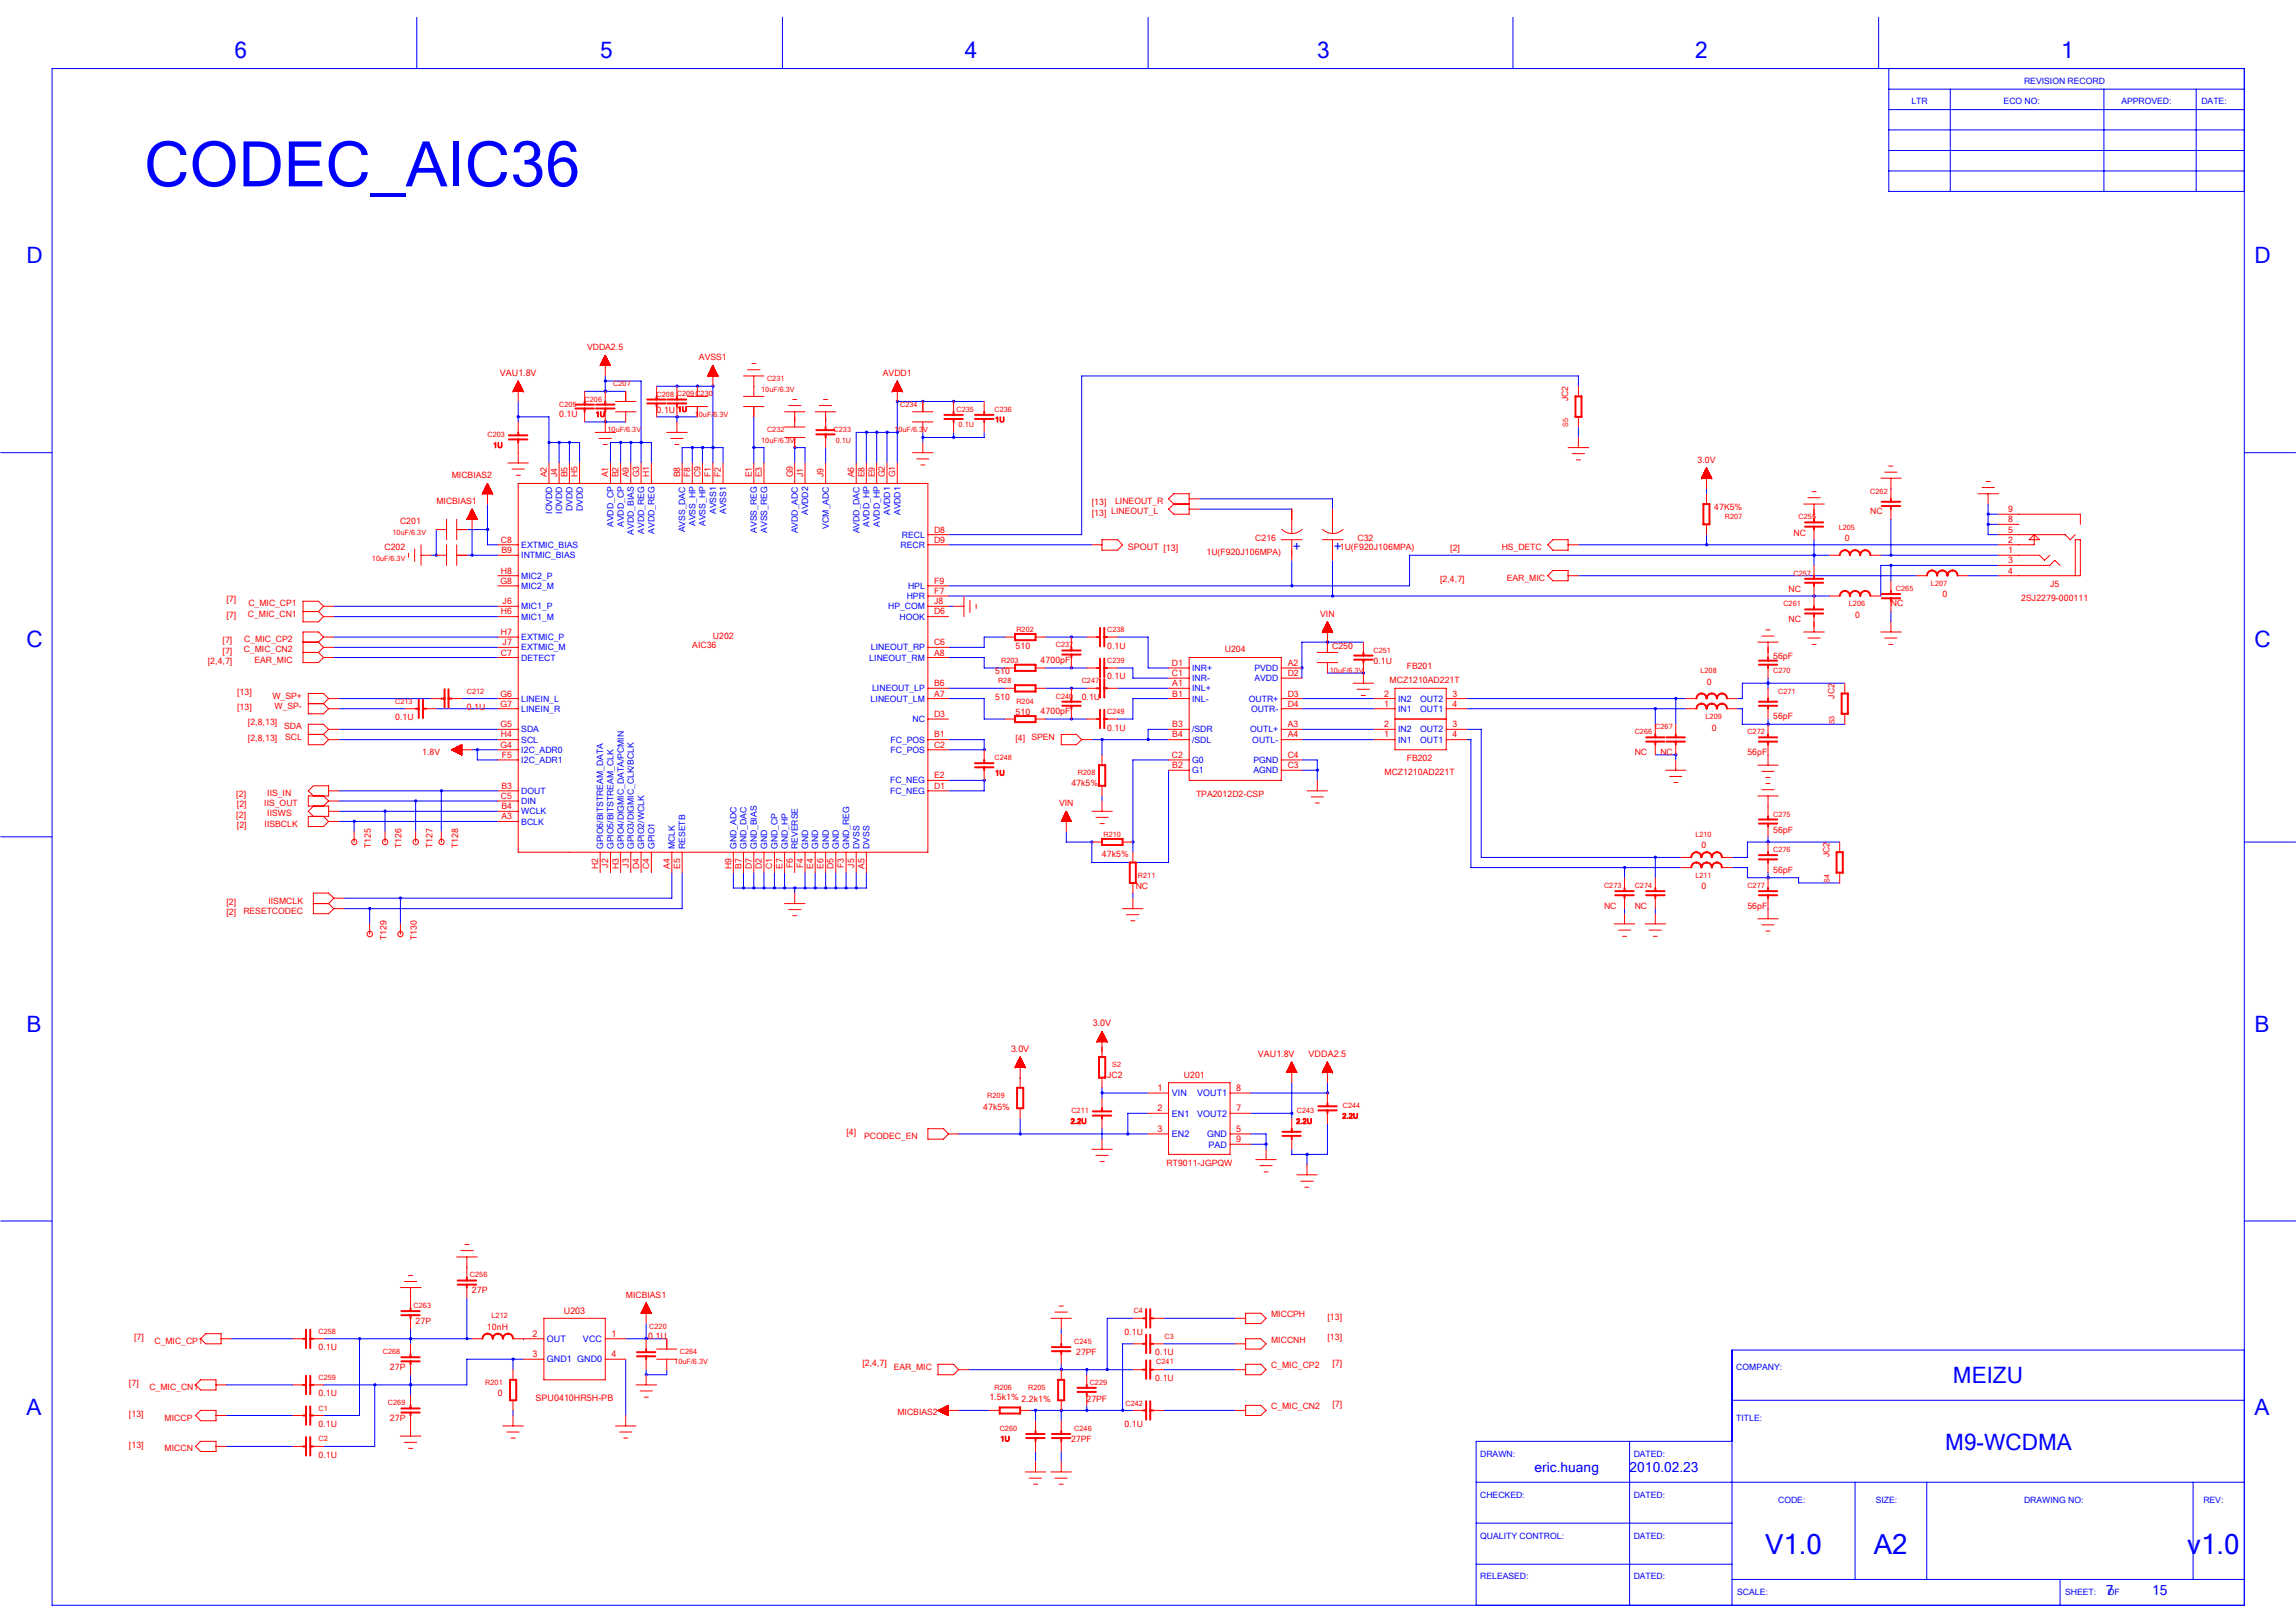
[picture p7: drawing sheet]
<svg xmlns="http://www.w3.org/2000/svg" width="297mm" height="210mm" viewBox="0 0 297 210" stroke-linecap="round" stroke-linejoin="round" font-family="sans-serif">
<defs><g id="words">
<text font-size="8.1" fill="#00f" x="18.7" y="24.1">CODEC_AIC36</text>
<g font-size="3.6" fill="#00f">
<text x="228.4" y="201">V1.0</text>
<text x="242.4" y="201">A2</text>
<text x="283" y="201">v1.0</text>
</g>
<g font-size="2.9" fill="#00f">
<text x="30.3" y="7.5">6</text>
<text x="77.6" y="7.5">5</text>
<text x="124.8" y="7.5">4</text>
<text x="170.4" y="7.5">3</text>
<text x="219.3" y="7.5">2</text>
<text x="266.6" y="7.5">1</text>
<text x="3.4" y="34.1">D</text>
<text x="291.7" y="34.1">D</text>
<text x="3.4" y="83.8">C</text>
<text x="291.7" y="83.8">C</text>
<text x="3.4" y="133.5">B</text>
<text x="291.7" y="133.5">B</text>
<text x="252.7" y="178.9">MEIZU</text>
<text x="3.4" y="183.1">A</text>
<text x="291.7" y="183.1">A</text>
<text x="251.7" y="187.5">M9-WCDMA</text>
</g>
<g font-size="1.8" fill="#00f">
<text x="167.2" y="71.3">+</text>
<text x="172.6" y="71.3">+</text>
<text x="198.5" y="190.4">eric.huang</text>
<text x="210.8" y="190.4">2010.02.23</text>
<text x="272.4" y="206.3">7</text>
<text x="278.4" y="206.3">15</text>
</g>
<g font-size="1.2" fill="#f00">
<text x="64.7" y="48.6">VAU1.8V</text>
<text x="145.9" y="71.2">SPOUT [13]</text>
<text x="130.8" y="136.1">3.0V</text>
<text x="141.4" y="132.8">3.0V</text>
<text x="162.7" y="136.8">VAU1.8V</text>
<text x="169.3" y="136.8">VDDA2.5</text>
<text x="149.8" y="143.8">2</text>
<text x="149.8" y="141.1">1</text>
<text x="159.9" y="141.1">8</text>
<text x="159.9" y="143.8">7</text>
<text x="149.8" y="146.4">3</text>
<text x="159.9" y="146.4">5</text>
<text x="159.9" y="147.8">9</text>
<text x="68.9" y="173">2</text>
<text x="72.9" y="170">U203</text>
<text x="79.1" y="173">1</text>
<text x="68.9" y="175.6">3</text>
<text x="79.1" y="175.6">4</text>
<text x="69.3" y="181.2">SPU0410HR5H-PB</text>
</g>
<g font-size="1.2" fill="#00f">
<text x="151.6" y="141.8">VIN</text>
<text x="154.9" y="141.8">VOUT1</text>
<text x="151.6" y="147.1">EN2</text>
<text x="151.6" y="144.5">EN1</text>
<text x="154.9" y="144.5">VOUT2</text>
<text x="156.2" y="147.1">GND</text>
<text x="156.3" y="148.5">PAD</text>
<text x="70.7" y="173.6">OUT</text>
<text x="75.4" y="173.6">VCC</text>
<text x="70.7" y="176.3">GND1 GND0</text>
</g>
<g font-size="1.1" fill="#00f">
<text x="261.9" y="10.9">REVISION RECORD</text>
<text x="247.3" y="13.5">LTR</text>
<text x="259.2" y="13.5">ECO NO:</text>
<text x="274.5" y="13.5">APPROVED:</text>
<text x="284.8" y="13.5">DATE:</text>
<text x="67.4" y="70.9">EXTMIC_BIAS</text>
<text x="71.4" y="66.5" transform="rotate(-90 71.4 66.5)">IOVDD</text>
<text x="72.7" y="66.5" transform="rotate(-90 72.7 66.5)">IOVDD</text>
<text x="74.1" y="66.1" transform="rotate(-90 74.1 66.1)">DVDD</text>
<text x="75.4" y="66.1" transform="rotate(-90 75.4 66.1)">DVDD</text>
<text x="79.4" y="68.2" transform="rotate(-90 79.4 68.2)">AVDD_CP</text>
<text x="80.7" y="68.2" transform="rotate(-90 80.7 68.2)">AVDD_CP</text>
<text x="82" y="69.2" transform="rotate(-90 82 69.2)">AVDD_BIAS</text>
<text x="83.3" y="69.1" transform="rotate(-90 83.3 69.1)">AVDD_REG</text>
<text x="84.7" y="69.1" transform="rotate(-90 84.7 69.1)">AVDD_REG</text>
<text x="88.7" y="68.9" transform="rotate(-90 88.7 68.9)">AVSS_DAC</text>
<text x="90" y="68.1" transform="rotate(-90 90 68.1)">AVSS_HP</text>
<text x="91.3" y="68.1" transform="rotate(-90 91.3 68.1)">AVSS_HP</text>
<text x="92.6" y="66.5" transform="rotate(-90 92.6 66.5)">AVSS1</text>
<text x="93.9" y="66.5" transform="rotate(-90 93.9 66.5)">AVSS1</text>
<text x="97.9" y="68.9" transform="rotate(-90 97.9 68.9)">AVSS_REG</text>
<text x="99.2" y="68.9" transform="rotate(-90 99.2 68.9)">AVSS_REG</text>
<text x="103.2" y="69" transform="rotate(-90 103.2 69)">AVDD_ADC</text>
<text x="104.5" y="66.7" transform="rotate(-90 104.5 66.7)">AVDD2</text>
<text x="107.2" y="68.4" transform="rotate(-90 107.2 68.4)">VCM_ADC</text>
<text x="111.2" y="69" transform="rotate(-90 111.2 69)">AVDD_DAC</text>
<text x="112.5" y="68.2" transform="rotate(-90 112.5 68.2)">AVDD_HP</text>
<text x="113.8" y="68.2" transform="rotate(-90 113.8 68.2)">AVDD_HP</text>
<text x="115.2" y="66.7" transform="rotate(-90 115.2 66.7)">AVDD1</text>
<text x="116.5" y="66.7" transform="rotate(-90 116.5 66.7)">AVDD1</text>
<text x="116.5" y="70.9">RECR</text>
<text x="116.7" y="69.6">RECL</text>
<text x="67.4" y="74.9">MIC2_P</text>
<text x="67.4" y="76.2">MIC2_M</text>
<text x="67.4" y="72.2">INTMIC_BIAS</text>
<text x="117.3" y="77.5">HPR</text>
<text x="117.5" y="76.2">HPL</text>
<text x="67.4" y="78.8">MIC1_P</text>
<text x="67.4" y="80.2">MIC1_M</text>
<text x="67.4" y="82.8">EXTMIC_P</text>
<text x="114.9" y="78.8">HP_COM</text>
<text x="116.4" y="80.2">HOOK</text>
<text x="67.4" y="84.2">EXTMIC_M</text>
<text x="67.4" y="85.5">DETECT</text>
<text x="112.5" y="85.5">LINEOUT_RM</text>
<text x="112.7" y="84.2">LINEOUT_RP</text>
<text x="112.8" y="89.5">LINEOUT_LP</text>
<text x="154.2" y="86.8">INR+</text>
<text x="154.2" y="88.1">INR-</text>
<text x="154.2" y="89.5">INL+</text>
<text x="162.3" y="86.8">PVDD</text>
<text x="162.3" y="88.1">AVDD</text>
<text x="67.4" y="90.8">LINEIN_L</text>
<text x="67.4" y="92.1">LINEIN_R</text>
<text x="67.4" y="94.8">SDA</text>
<text x="112.6" y="90.8">LINEOUT_LM</text>
<text x="118.1" y="93.4">NC</text>
<text x="154.2" y="90.8">INL-</text>
<text x="154.2" y="94.8">/SDR</text>
<text x="161.6" y="90.8">OUTR+</text>
<text x="161.7" y="94.8">OUTL+</text>
<text x="161.8" y="92.1">OUTR-</text>
<text x="180.9" y="92.1">IN1</text>
<text x="180.9" y="90.8">IN2</text>
<text x="180.9" y="94.8">IN2</text>
<text x="183.7" y="92.1">OUT1</text>
<text x="183.7" y="90.8">OUT2</text>
<text x="183.7" y="94.8">OUT2</text>
<text x="67.4" y="96.1">SCL</text>
<text x="67.4" y="98.7">I2C_ADR1</text>
<text x="67.4" y="97.4">I2C_ADR0</text>
<text x="115.2" y="101.4">FC_NEG</text>
<text x="115.2" y="96.1">FC_POS</text>
<text x="115.2" y="97.4">FC_POS</text>
<text x="154.2" y="96.1">/SDL</text>
<text x="154.2" y="98.7">G0</text>
<text x="154.2" y="100.1">G1</text>
<text x="162" y="96.1">OUTL-</text>
<text x="162.2" y="100.1">AGND</text>
<text x="162.2" y="98.7">PGND</text>
<text x="180.9" y="96.1">IN1</text>
<text x="183.7" y="96.1">OUT1</text>
<text x="67.4" y="106.7">BCLK</text>
<text x="67.4" y="105.4">WCLK</text>
<text x="67.4" y="104">DIN</text>
<text x="67.4" y="102.7">DOUT</text>
<text x="115.2" y="102.7">FC_NEG</text>
<text x="78" y="109.9" transform="rotate(-90 78 109.9)">GPIO6/BITSTREAM_DATA</text>
<text x="79.4" y="109.9" transform="rotate(-90 79.4 109.9)">GPIO5/BITSTREAM_CLK</text>
<text x="80.7" y="109.9" transform="rotate(-90 80.7 109.9)">GPIO4/DIGMIC_DATA/PCMIN</text>
<text x="82" y="109.9" transform="rotate(-90 82 109.9)">GPIO3/DIGMIC_CLK/BCLK</text>
<text x="83.3" y="109.9" transform="rotate(-90 83.3 109.9)">GPIO2/WCLK</text>
<text x="84.7" y="109.9" transform="rotate(-90 84.7 109.9)">GPIO1</text>
<text x="87.3" y="109.9" transform="rotate(-90 87.3 109.9)">MCLK</text>
<text x="88.7" y="109.9" transform="rotate(-90 88.7 109.9)">RESETB</text>
<text x="95.3" y="109.9" transform="rotate(-90 95.3 109.9)">GND_ADC</text>
<text x="96.6" y="109.9" transform="rotate(-90 96.6 109.9)">GND_DAC</text>
<text x="97.9" y="109.9" transform="rotate(-90 97.9 109.9)">GND_BIAS</text>
<text x="99.2" y="109.9" transform="rotate(-90 99.2 109.9)">GND</text>
<text x="100.6" y="109.9" transform="rotate(-90 100.6 109.9)">GND_CP</text>
<text x="101.9" y="109.9" transform="rotate(-90 101.9 109.9)">GND_HP</text>
<text x="103.2" y="109.9" transform="rotate(-90 103.2 109.9)">REVERSE</text>
<text x="104.5" y="109.9" transform="rotate(-90 104.5 109.9)">GND</text>
<text x="105.9" y="109.9" transform="rotate(-90 105.9 109.9)">GND</text>
<text x="107.2" y="109.9" transform="rotate(-90 107.2 109.9)">GND</text>
<text x="108.5" y="109.9" transform="rotate(-90 108.5 109.9)">GND</text>
<text x="109.9" y="109.9" transform="rotate(-90 109.9 109.9)">GND_REG</text>
<text x="111.2" y="109.9" transform="rotate(-90 111.2 109.9)">DVSS</text>
<text x="112.5" y="109.9" transform="rotate(-90 112.5 109.9)">DVSS</text>
<text x="224.6" y="177.2">COMPANY:</text>
<text x="224.6" y="183.8">TITLE:</text>
<text x="191.5" y="188.4">DRAWN:</text>
<text x="211.4" y="188.4">DATED:</text>
<text x="191.5" y="193.8">CHECKED:</text>
<text x="211.4" y="193.8">DATED:</text>
<text x="230" y="194.4">CODE:</text>
<text x="242.7" y="194.4">SIZE:</text>
<text x="261.9" y="194.4">DRAWING NO:</text>
<text x="285.1" y="194.4">REV:</text>
<text x="191.5" y="199.1">QUALITY CONTROL:</text>
<text x="211.4" y="199.1">DATED:</text>
<text x="191.5" y="204.3">RELEASED:</text>
<text x="211.4" y="204.3">DATED:</text>
<text x="224.8" y="206.3">SCALE:</text>
<text x="267.2" y="206.3">SHEET:</text>
<text x="272.7" y="206.3">OF</text>
</g>
<g font-size="1.1" fill="#f00">
<text x="76" y="45.3">VDDA2.5</text>
<text x="90.4" y="46.6">AVSS1</text>
<text x="72.3" y="53.9">0.1U</text>
<text x="84.9" y="53.4">0.1U</text>
<text x="114.2" y="48.6">AVDD1</text>
<text x="202.9" y="51.9" transform="rotate(-90 202.9 51.9)">JC2</text>
<text x="219.6" y="59.9">3.0V</text>
<text x="56.5" y="65.2">MICBIAS1</text>
<text x="58.4" y="61.9">MICBIAS2</text>
<text x="70.7" y="61.7" transform="rotate(-90 70.7 61.7)">A2</text>
<text x="72.1" y="61.7" transform="rotate(-90 72.1 61.7)">J4</text>
<text x="73.4" y="61.7" transform="rotate(-90 73.4 61.7)">B5</text>
<text x="74.7" y="61.7" transform="rotate(-90 74.7 61.7)">H5</text>
<text x="78.7" y="61.7" transform="rotate(-90 78.7 61.7)">A1</text>
<text x="80" y="61.7" transform="rotate(-90 80 61.7)">B2</text>
<text x="81.4" y="61.7" transform="rotate(-90 81.4 61.7)">A9</text>
<text x="82.7" y="61.7" transform="rotate(-90 82.7 61.7)">G3</text>
<text x="84" y="61.7" transform="rotate(-90 84 61.7)">H1</text>
<text x="88" y="61.7" transform="rotate(-90 88 61.7)">B8</text>
<text x="89.3" y="61.7" transform="rotate(-90 89.3 61.7)">F8</text>
<text x="90.6" y="61.7" transform="rotate(-90 90.6 61.7)">C9</text>
<text x="92" y="61.7" transform="rotate(-90 92 61.7)">F1</text>
<text x="93.3" y="61.7" transform="rotate(-90 93.3 61.7)">F2</text>
<text x="97.3" y="61.7" transform="rotate(-90 97.3 61.7)">E1</text>
<text x="98.6" y="61.7" transform="rotate(-90 98.6 61.7)">E3</text>
<text x="102.6" y="61.7" transform="rotate(-90 102.6 61.7)">G9</text>
<text x="103.9" y="61.7" transform="rotate(-90 103.9 61.7)">J1</text>
<text x="106.5" y="61.7" transform="rotate(-90 106.5 61.7)">J9</text>
<text x="110.5" y="61.7" transform="rotate(-90 110.5 61.7)">A6</text>
<text x="111.8" y="61.7" transform="rotate(-90 111.8 61.7)">E8</text>
<text x="113.2" y="61.7" transform="rotate(-90 113.2 61.7)">E9</text>
<text x="114.5" y="61.7" transform="rotate(-90 114.5 61.7)">G2</text>
<text x="115.8" y="61.7" transform="rotate(-90 115.8 61.7)">G1</text>
<text x="141.3" y="65.4">[13]</text>
<text x="144.3" y="65.2">LINEOUT_R</text>
<text x="49.7" y="71.2">C202</text>
<text x="51.8" y="67.8">C201</text>
<text x="64.8" y="70.2">C8</text>
<text x="64.9" y="71.6">B9</text>
<text x="120.8" y="68.9">D8</text>
<text x="120.8" y="70.2">D9</text>
<text x="141.3" y="66.7">[13] LINEOUT_L</text>
<text x="156.1" y="71.8">1U(F920J106MPA)</text>
<text x="162.4" y="70">C216</text>
<text x="173.3" y="71.2">1U(F920J106MPA)</text>
<text x="175.6" y="70">C32</text>
<text x="187.6" y="71.3">[2]</text>
<text x="194.3" y="71.2">HS_DETC</text>
<text x="221.8" y="66">47K5%</text>
<text x="232" y="69.3">NC</text>
<text x="238.7" y="70">0</text>
<text x="242" y="66.5">NC</text>
<text x="259.8" y="70.2">2</text>
<text x="259.8" y="71.6">1</text>
<text x="259.8" y="68.9">5</text>
<text x="259.8" y="67.6">8</text>
<text x="259.8" y="66.3">9</text>
<text x="29.3" y="77.9">[7]</text>
<text x="64.7" y="75.5">G8</text>
<text x="64.8" y="74.2">H8</text>
<text x="120.8" y="75.5">F9</text>
<text x="120.8" y="76.9">F7</text>
<text x="186.3" y="75.3">[2,4,7]</text>
<text x="194.9" y="75.1">EAR_MIC</text>
<text x="231.4" y="76.6">NC</text>
<text x="251.3" y="77.3">0</text>
<text x="259.8" y="74.2">4</text>
<text x="259.8" y="72.9">3</text>
<text x="261.5" y="77.8">2SJ2279-000111</text>
<text x="265.2" y="76">J5</text>
<text x="28.8" y="83.2">[7]</text>
<text x="29.3" y="79.9">[7]</text>
<text x="31.6" y="83.1">C_MIC_CP2</text>
<text x="32.1" y="79.8">C_MIC_CN1</text>
<text x="32.1" y="78.4">C_MIC_CP1</text>
<text x="64.8" y="79.5">H6</text>
<text x="64.8" y="82.2">H7</text>
<text x="65" y="78.2">J6</text>
<text x="65" y="83.5">J7</text>
<text x="89.6" y="83.8">AIC36</text>
<text x="92.2" y="82.7">U202</text>
<text x="120.8" y="78.2">J8</text>
<text x="120.8" y="83.5">C6</text>
<text x="120.8" y="79.5">D6</text>
<text x="131.4" y="83.9">510</text>
<text x="143.2" y="83.9">0.1U</text>
<text x="170.8" y="79.8">VIN</text>
<text x="172.3" y="83.9">C250</text>
<text x="231.4" y="80.5">NC</text>
<text x="240" y="79.9">0</text>
<text x="244.6" y="78.4">NC</text>
<text x="26.9" y="85.9">[2,4,7]</text>
<text x="28.8" y="84.6">[7]</text>
<text x="30.7" y="89.9">[13]</text>
<text x="31.5" y="84.4">C_MIC_CN2</text>
<text x="32.9" y="85.7">EAR_MIC</text>
<text x="64.8" y="84.8">C7</text>
<text x="120.8" y="88.8">B6</text>
<text x="120.8" y="84.8">A8</text>
<text x="128.8" y="87.2">510</text>
<text x="134.6" y="85.7">4700pF</text>
<text x="143.2" y="87.9">0.1U</text>
<text x="151.6" y="86.1">D1</text>
<text x="151.6" y="87.5">C1</text>
<text x="151.7" y="88.8">A1</text>
<text x="158.5" y="84.4">U204</text>
<text x="166.6" y="86.1">A2</text>
<text x="166.6" y="87.5">D2</text>
<text x="177.7" y="85.9">0.1U</text>
<text x="179.8" y="88.4">MCZ1210AD221T</text>
<text x="182" y="86.6">FB201</text>
<text x="220.8" y="88.6">0</text>
<text x="229.4" y="85.2">56pF</text>
<text x="30.7" y="91.9">[13]</text>
<text x="32.1" y="95.8">[2,8,13]</text>
<text x="32.1" y="93.9">[2,8,13]</text>
<text x="35.2" y="90.4">W_SP+</text>
<text x="35.5" y="91.7">W_SP-</text>
<text x="36.8" y="94.4">SDA</text>
<text x="36.9" y="95.7">SCL</text>
<text x="51.1" y="93.2">0.1U</text>
<text x="60.4" y="91.9">0.1U</text>
<text x="64.7" y="94.1">G5</text>
<text x="64.7" y="90.1">G6</text>
<text x="64.7" y="91.4">G7</text>
<text x="64.8" y="95.4">H4</text>
<text x="120.8" y="90.1">A7</text>
<text x="120.8" y="95.4">B1</text>
<text x="120.8" y="92.8">D3</text>
<text x="128.8" y="90.6">510</text>
<text x="131.4" y="95.8">[4]</text>
<text x="131.4" y="92.5">510</text>
<text x="133.4" y="95.7">SPEN</text>
<text x="134.6" y="92.4">4700pF</text>
<text x="139.9" y="90.6">0.1U</text>
<text x="143.2" y="94.5">0.1U</text>
<text x="151.7" y="90.1">B1</text>
<text x="151.7" y="94.1">B3</text>
<text x="151.7" y="95.4">B4</text>
<text x="166.6" y="90.1">D3</text>
<text x="166.6" y="91.4">D4</text>
<text x="166.6" y="94.1">A3</text>
<text x="166.6" y="95.4">A4</text>
<text x="179.1" y="91.4">1</text>
<text x="179.1" y="90.1">2</text>
<text x="179.1" y="95.4">1</text>
<text x="179.1" y="94.1">2</text>
<text x="187.9" y="91.4">4</text>
<text x="187.9" y="90.1">3</text>
<text x="187.9" y="95.4">4</text>
<text x="187.9" y="94.1">3</text>
<text x="221.5" y="94.5">0</text>
<text x="229.4" y="93">56pF</text>
<text x="237.3" y="90.4" transform="rotate(-90 237.3 90.4)">JC2</text>
<text x="54.6" y="97.7">1.8V</text>
<text x="64.7" y="96.8">G4</text>
<text x="64.9" y="98.1">F5</text>
<text x="120.8" y="96.8">C2</text>
<text x="120.8" y="100.7">E2</text>
<text x="138.6" y="101.7">47k5%</text>
<text x="151.6" y="98.1">C2</text>
<text x="151.7" y="99.4">B2</text>
<text x="166.6" y="99.4">C3</text>
<text x="166.6" y="98.1">C4</text>
<text x="179.1" y="100.3">MCZ1210AD221T</text>
<text x="182" y="98.5">FB202</text>
<text x="211.5" y="97.7">NC</text>
<text x="214.8" y="97.7">NC</text>
<text x="226.1" y="97.7">56pF</text>
<text x="30.6" y="103.1">[2]</text>
<text x="30.6" y="105.8">[2]</text>
<text x="30.7" y="104.5">[2]</text>
<text x="30.7" y="107.1">[2]</text>
<text x="34.2" y="104.3">IIS_OUT</text>
<text x="34.2" y="106.9">IISBCLK</text>
<text x="34.6" y="103">IIS_IN</text>
<text x="34.6" y="105.6">IISWS</text>
<text x="64.8" y="103.4">C5</text>
<text x="64.9" y="106">A3</text>
<text x="64.9" y="104.7">B4</text>
<text x="64.9" y="102">B3</text>
<text x="120.8" y="102">D1</text>
<text x="137" y="104.3">VIN</text>
<text x="154.7" y="103.1">TPA2012D2-CSP</text>
<text x="229.4" y="107.8">56pF</text>
<text x="48" y="109.7" transform="rotate(-90 48 109.7)">T125</text>
<text x="52" y="109.7" transform="rotate(-90 52 109.7)">T126</text>
<text x="56" y="109.7" transform="rotate(-90 56 109.7)">T127</text>
<text x="59.3" y="109.7" transform="rotate(-90 59.3 109.7)">T128</text>
<text x="77.4" y="112.5" transform="rotate(-90 77.4 112.5)">H2</text>
<text x="78.7" y="112.2" transform="rotate(-90 78.7 112.2)">J2</text>
<text x="80" y="112.5" transform="rotate(-90 80 112.5)">H3</text>
<text x="81.4" y="112.2" transform="rotate(-90 81.4 112.2)">J3</text>
<text x="82.7" y="112.5" transform="rotate(-90 82.7 112.5)">D4</text>
<text x="84" y="112.5" transform="rotate(-90 84 112.5)">C4</text>
<text x="86.6" y="112.4" transform="rotate(-90 86.6 112.4)">A4</text>
<text x="88" y="112.4" transform="rotate(-90 88 112.4)">E5</text>
<text x="94.6" y="112.5" transform="rotate(-90 94.6 112.5)">H9</text>
<text x="95.9" y="112.4" transform="rotate(-90 95.9 112.4)">B7</text>
<text x="97.3" y="112.5" transform="rotate(-90 97.3 112.5)">D7</text>
<text x="98.6" y="112.5" transform="rotate(-90 98.6 112.5)">D2</text>
<text x="99.9" y="112.5" transform="rotate(-90 99.9 112.5)">C1</text>
<text x="101.2" y="112.4" transform="rotate(-90 101.2 112.4)">E7</text>
<text x="102.6" y="112.4" transform="rotate(-90 102.6 112.4)">F6</text>
<text x="103.9" y="112.4" transform="rotate(-90 103.9 112.4)">F4</text>
<text x="105.2" y="112.4" transform="rotate(-90 105.2 112.4)">E4</text>
<text x="106.5" y="112.4" transform="rotate(-90 106.5 112.4)">E6</text>
<text x="107.9" y="112.5" transform="rotate(-90 107.9 112.5)">D5</text>
<text x="109.2" y="112.4" transform="rotate(-90 109.2 112.4)">F3</text>
<text x="110.5" y="112.2" transform="rotate(-90 110.5 112.2)">J5</text>
<text x="111.8" y="112.4" transform="rotate(-90 111.8 112.4)">A5</text>
<text x="142.6" y="110.9">47k5%</text>
<text x="220.1" y="109.8">0</text>
<text x="229.4" y="112.9">56pF</text>
<text x="236.7" y="110.9" transform="rotate(-90 236.7 110.9)">JC2</text>
<text x="29.3" y="117">[2]</text>
<text x="29.3" y="118.4">[2]</text>
<text x="31.5" y="118.2">RESETCODEC</text>
<text x="34.7" y="116.9">IISMCLK</text>
<text x="146.9" y="115.1">NC</text>
<text x="207.5" y="117.6">NC</text>
<text x="211.5" y="117.6">NC</text>
<text x="220.1" y="115.1">0</text>
<text x="226.1" y="117.6">56pF</text>
<text x="50" y="121.6" transform="rotate(-90 50 121.6)">T129</text>
<text x="53.9" y="121.6" transform="rotate(-90 53.9 121.6)">T130</text>
<text x="127.2" y="143.6">47k5%</text>
<text x="143.2" y="139.4">JC2</text>
<text x="153.2" y="139.4">U201</text>
<text x="109.5" y="146.9">[4]</text>
<text x="111.8" y="147.4">PCODEC_EN</text>
<text x="150.9" y="150.9">RT9011-JGPQW</text>
<text x="61.1" y="167.2">27P</text>
<text x="81" y="167.9">MICBIAS1</text>
<text x="17.3" y="173.4">[7]</text>
<text x="20" y="173.9">C_MIC_CP1</text>
<text x="53.8" y="171.2">27P</text>
<text x="63" y="172.1">10nH</text>
<text x="83.9" y="173.2">0.1U</text>
<text x="145.5" y="172.7">0.1U</text>
<text x="164.5" y="173.7">MICCNH</text>
<text x="164.5" y="170.4">MICCPH</text>
<text x="171.7" y="173.4">[13]</text>
<text x="171.7" y="170.7">[13]</text>
<text x="16.7" y="179.3">[7]</text>
<text x="19.3" y="179.8">C_MIC_CN1</text>
<text x="41.2" y="174.7">0.1U</text>
<text x="50.4" y="177.2">27P</text>
<text x="111.6" y="176.7">[2,4,7]</text>
<text x="115.6" y="177.2">EAR_MIC</text>
<text x="139.2" y="175.4">27PF</text>
<text x="149.5" y="178.7">0.1U</text>
<text x="149.5" y="175.4">0.1U</text>
<text x="164.5" y="177">C_MIC_CP2</text>
<text x="172.4" y="176.7">[7]</text>
<text x="16.7" y="183.3">[13]</text>
<text x="21.3" y="183.8">MICCP</text>
<text x="41.2" y="180.7">0.1U</text>
<text x="41.2" y="184.6">0.1U</text>
<text x="50.4" y="183.8">27P</text>
<text x="64.4" y="180.7">0</text>
<text x="116.1" y="183.1">MICBIAS2</text>
<text x="128" y="181.2">1.5k1% 2.2k1%</text>
<text x="140.6" y="181.3">27PF</text>
<text x="145.5" y="184.6">0.1U</text>
<text x="164.5" y="182.4">C_MIC_CN2</text>
<text x="172.4" y="182">[7]</text>
<text x="16.7" y="187.3">[13]</text>
<text x="21.3" y="187.8">MICCN</text>
<text x="41.2" y="188.6">0.1U</text>
<text x="138.6" y="186.6">27PF</text>
</g>
<g font-size=".9" fill="#f00">
<text x="72.3" y="52.6">C205</text>
<text x="75.6" y="52">C206</text>
<text x="77.1" y="53.9">1U</text>
<text x="79.3" y="50">C207</text>
<text x="84.9" y="51.3">C208 C209C230</text>
<text x="87.7" y="53.3">1U</text>
<text x="89.9" y="54">10uF/6.3V</text>
<text x="98.5" y="50.7">10uF/6.3V</text>
<text x="99.2" y="49.3">C231</text>
<text x="116.5" y="52.6">C234</text>
<text x="123.7" y="53.3">C235</text>
<text x="128.7" y="53.3">C236</text>
<text x="63.1" y="56.6">C203</text>
<text x="63.8" y="57.9">1U</text>
<text x="78.6" y="55.9">10uF/6.3V</text>
<text x="98.5" y="57.3">10uF/6.3V</text>
<text x="99.2" y="55.9">C232</text>
<text x="107.9" y="55.9">C233</text>
<text x="108.1" y="57.3">0.1U</text>
<text x="115.7" y="55.9">10uF/6.3V</text>
<text x="124" y="55.2">0.1U</text>
<text x="128.7" y="54.6">1U</text>
<text x="202.9" y="55.2" transform="rotate(-90 202.9 55.2)">S5</text>
<text x="242" y="63.9">C262</text>
<text x="50.8" y="69.2">10uF/6.3V</text>
<text x="223.1" y="67.2">R207</text>
<text x="232.7" y="67.2">C255</text>
<text x="237.9" y="68.5">L205</text>
<text x="48.1" y="72.5">10uF/6.3V</text>
<text x="232" y="74.5">C257</text>
<text x="245.3" y="76.5">C265</text>
<text x="249.8" y="75.8">L207</text>
<text x="131.5" y="81.8">R202</text>
<text x="136.6" y="83.8">C237</text>
<text x="143.2" y="81.8">C238</text>
<text x="230.7" y="78.4">C261</text>
<text x="239.2" y="78.5">L206</text>
<text x="60.4" y="89.7">C212</text>
<text x="129.1" y="88.4">R28</text>
<text x="129.5" y="85.7">R203</text>
<text x="139.9" y="88.4">C247</text>
<text x="143.2" y="85.7">C239</text>
<text x="172" y="87.1">10uF/6.3V</text>
<text x="177.7" y="84.4">C251</text>
<text x="220" y="87.1">L208</text>
<text x="229.4" y="87.1">C270</text>
<text x="230" y="89.7">C271</text>
<text x="51.1" y="91.1">C213</text>
<text x="131.5" y="91.1">R204</text>
<text x="136.6" y="90.4">C240</text>
<text x="143.2" y="92.4">C249</text>
<text x="211.5" y="95">C266</text>
<text x="214.2" y="94.4">C267</text>
<text x="220.6" y="93">L209</text>
<text x="226.1" y="95">C272</text>
<text x="237.3" y="93.7" transform="rotate(-90 237.3 93.7)">S3</text>
<text x="128.7" y="98.3">C248</text>
<text x="128.7" y="100.3">1U</text>
<text x="139.5" y="100.3">R208</text>
<text x="229.4" y="105.6">C275</text>
<text x="142.8" y="108.3">R210</text>
<text x="147.2" y="113.6">R211</text>
<text x="219.3" y="108.3">L210</text>
<text x="219.3" y="113.6">L211</text>
<text x="229.4" y="110.3">C276</text>
<text x="207.5" y="114.9">C273</text>
<text x="211.5" y="114.9">C274</text>
<text x="226.1" y="114.9">C277</text>
<text x="236.7" y="114.2" transform="rotate(-90 236.7 114.2)">S4</text>
<text x="127.7" y="142.1">R209</text>
<text x="143.9" y="138.1">S2</text>
<text x="173.7" y="143.4">C244</text>
<text x="138.5" y="145.4">2.2U</text>
<text x="138.6" y="144">C211</text>
<text x="167.7" y="145.4">2.2U</text>
<text x="167.8" y="144">C243</text>
<text x="173.7" y="144.7">2.2U</text>
<text x="60.8" y="165.3">C256</text>
<text x="41.2" y="172.6">C258</text>
<text x="53.5" y="169.2">C263</text>
<text x="63.6" y="170.6">L212</text>
<text x="84" y="171.9">C220</text>
<text x="139" y="173.9">C245</text>
<text x="146.7" y="169.9">C4</text>
<text x="150.7" y="173.2">C3</text>
<text x="41.2" y="178.5">C259</text>
<text x="49.5" y="175.2">C268</text>
<text x="62.8" y="179.2">R201</text>
<text x="87.2" y="176.5">10uF/6.3V</text>
<text x="88" y="175.2">C264</text>
<text x="128.7" y="179.8">R206</text>
<text x="133" y="179.9">R205</text>
<text x="141" y="179.2">C229</text>
<text x="149.6" y="176.5">C241</text>
<text x="41.2" y="182.5">C1</text>
<text x="50.2" y="181.8">C269</text>
<text x="129.3" y="185.1">C260</text>
<text x="139" y="185.2">C246</text>
<text x="145.6" y="181.8">C242</text>
<text x="41.2" y="186.5">C2</text>
<text x="129.4" y="186.5">1U</text>
</g>
</g></defs>
<g fill="none" stroke="#00f" stroke-width=".13">
<path d="M6.7 8.9h283.7v198.8h-283.7zM53.9 2.2v6.7M101.2 2.2v6.7M148.5 2.2v6.7M195.7 2.2v6.7M243 2.2v6.7M244.4 8.9v15.9h46M244.4 16.8h46M244.4 11.5h46M244.4 14.2h46M244.4 19.5h46M252.3 11.5v13.3"/>
<path d="M272.2 11.5v13.3M284.1 11.5v13.3M244.4 22.1h46M.1 58.6h6.6M67 58.6h.1M67 51.9v2.7M67 53.9h4v6M71 57.3h4v2.6M72.3 57.3v2.6M73.7 57.3v2.6M75.6 54.6h2.7M75.6 50.6h5.3"/>
<path d="M78.3 54.6h.1M78.3 54.6h2.6M78.3 49.3h4.6v10.6M78.3 48.6v2M79 59.9v-2.6h5.3v2.6M80.3 57.3v2.6M81.6 57.3v2.6M84.9 50h7.3v9.9M84.9 53.9h5.3M87.6 53.9v.7M88.3 59.9v-2h5.2v2M89.6 57.9v2"/>
<path d="M90.9 57.9v2M97.5 50h.1M97.5 57.9h1.3v2M97.5 53.9v6M102.8 59.9v-2h1.3v2M102.8 53.9v.7M106.8 53.9v.7M106.8 57.9v2M112.1 55.9v4M113.4 55.9v4M114.8 55.9v4M116.1 51.9h.1"/>
<path d="M116.1 51.9v8M116.1 55.9h-5.3v4M116.1 51.9h3.3M119.4 51.9h.1M119.4 51.9h7.9M119.4 55.9v1.4M123.4 51.9h.1M123.4 55.9v.7M127.3 55.9v.7h-7.9M204.2 50v-1.4h-64.3v20.6h-17.2M204.2 55.2v1.4M290.4 58.6h6.6"/>
<path d="M43.2 78.4h21.2M43.2 79.8h21.2M55.8 71.8h.6M56.4 71.8h.1M56.4 68.5v3.3M60.4 71.8h4M60.4 68.5h2.7M61.1 68.5v3.3M63.1 65.2v5.3h1.3M122.7 70.5h18.6M122.7 77.1h112M122.7 78.4h.7"/>
<path d="M155.2 64.5h17.2v1.4M155.2 65.9h11.9M167.1 72.5v3.3M172.4 72.5v4.6M204.2 70.5h54.4M204.2 74.5h43.7M220.8 63.2v.7M220.8 69.2v1.3M234.7 77.1h.1M234.7 77.1h2M234.7 65.9v.6M234.7 69.8v3.4"/>
<path d="M236.7 71.8h-54.3v4h-59.7M243.3 71.8h15.3M244.6 63.2h.1M244.6 67.2v4.6M244.6 73.2v1.9M244.6 79.1v1.4M254.6 74.5h4M257.2 66.5v2.7h1.4M257.2 65.2v1.3M257.2 67.8h1.4M257.2 66.5h1.4M258.6 73.2h-15.3v3.9"/>
<path d="M43.2 82.4h21.2M43.2 83.8h21.2M43.2 85.1h21.2M43.8 95.7h20.6M43.8 90.4h12M43.8 94.4h20.6M43.8 91.7h8.7M56.4 91.7h8M59.7 90.4h4.7M61.1 97h3.3M61.8 97v1.3h2.6M122.7 95.7h4.6v1.3"/>
<path d="M122.7 85.1h4.6v1.3h2.7M122.7 90.4h4.6v2.6h2.7M122.7 97h4.6M122.7 89h7.3M127.3 97h.1M130 82.4h-2.7v1.4h-4.6M135.3 82.4h5.3M135.3 86.4h5.3M135.3 89h5.3M135.3 93h5.3M141.3 95.7h9.9M142.6 95.7v2"/>
<path d="M144.6 82.4h3.9v4h2.7M144.6 86.4h2v1.3h4.6M144.6 89h6.6M151.2 99.7v11.9h-9.9v-2.7h-3.3v-1.3M151.2 98.3h-4.6v12M151.2 94.4h-2.7v1.3M151.2 90.4h-4.6v2.6h-2M168.4 95.7h9.4M168.4 90.4h9.4M168.4 94.4h9.4M168.4 98.3h2v2.7M168.4 91.7h9.4"/>
<path d="M168.4 99.7h2M171.7 83.1h-3.3v4.6M171.7 87.1h4.7M171.7 83.1h.1M171.7 83.1h4.7M189.8 95.7h.5v16.5h27.2M189.8 90.4h28.3M189.8 94.4h1.8v16.5h25.9M189.8 91.7h28.3M214.2 97.7h2.6v.6M214.2 91.7v2M216.8 90.4v3.3"/>
<path d="M224.8 91.7h.6v2h3.3M228.7 93.7h.1M228.7 97.7h.1M228.7 88.4h.1M228.7 93.7h10M228.7 83.8v.6M228.7 87.7v1.3M228.7 93v.7M234.7 80.5v.6M238.7 88.4h-13.3v2h-.6M.1 108.3h6.6M43.8 102.3h20.6"/>
<path d="M43.8 103.6h20.6M43.8 105h20.6M43.8 106.3h20.6M45.8 106.3v1.3M47.8 117.6v1.9M49.8 105v2.6M51.8 116.2v3.3M53.8 103.6v4M57.1 102.3v5.3M86.9 112.9v3.3h-42.4M88.3 112.9v4.7h-43.8M94.9 112.9v2h17.2v-2"/>
<path d="M96.2 112.9v2M97.5 112.9v2M98.8 112.9v2M100.2 112.9v2M101.5 112.9v2M102.8 114.9v.6M104.1 112.9v2M105.5 112.9v2M106.8 112.9v2M108.1 112.9v2M109.5 112.9v2M110.8 112.9v2"/>
<path d="M122.7 101h4.6v1.3h-4.6M142.6 103v.6M146.6 115.5v.7M210.2 112.2v1.4M210.2 117.6v.6M214.2 110.9v2.7M214.2 117.6v.6M224.1 112.2h2v1.4h2.6M228.7 117.6h.1M228.7 108.9h-2.6v2h-2M228.7 113.6h.1M228.7 104.3h.1"/>
<path d="M228.7 113.6h4v.6h5.3M228.7 108.9h9.3M228.7 108.3v.6M228.7 112.9v.7M290.4 108.9h6.6M132 139.4h.1M142.6 135.4v.7M.1 158h6.6M124 146.7h24.5M132 144.7v2M142.6 140.7v1.4M142.6 146v1.4"/>
<path d="M142.6 141.4h5.9M148.5 144h-2.6v2.7M161.8 141.4h9.9M161.8 144h5.3M161.8 146.7h2v2M161.8 148h2M167.1 140.1v4.6M169.1 149.4v1.3M171.7 141.4h.1M171.7 145.4v4h-4.6v-.7M171.7 140.1v1.3M290.4 158h6.6"/>
<path d="M29.3 179.2h8.6M29.9 173.2h8M41.9 173.2h19.2M46.5 173.2v9.9h-4.6M48.5 179.2v7.9h-6.6M53.1 167.9h.1M53.1 171.9v2M53.1 177.9v2.6M60.4 163.9h.1M60.4 167.9v5.3M66.4 175.9v1.3M67.7 173.2h.1"/>
<path d="M67.7 175.9h-7.3v3.3h-18.5M80.9 175.9v7.2M83.6 177.2v.7h2.7v-.7M83.6 171.2v2h-2.7M83.6 173.2h2.7M125.4 177.2h21.2M137.3 177.2h.1M137.3 171.9v.7M137.3 176.5v.7M140.6 177.2v.7M146.6 173.9h-1.4v8.6M146.6 170.6h-3.4v6.6"/>
<path d="M150.5 177.2h9.3M150.5 173.9h9.3M150.5 170.6h9.3M290.4 174.7h-66.3v33M29.3 183.1h8.6M29.3 187.1h8.6M53.1 184.5h.1M66.4 182.5v.6M124 182.5h4M133.3 182.5h13.3M134 182.5v1.3M134 187.8v1.3"/>
<path d="M137.3 182.5h.1M137.3 182.5v1.3M137.3 187.8v1.3M140.6 181.8v.7M150.5 182.5h9.3M191 191.8h99.4M191 197.1h33.1M210.8 186.5v21.2M224.1 181.2h66.3M224.1 186.5h-33.1v21.2M240 191.8v12.5M249.3 191.8v12.5"/>
<path d="M283.7 191.8v12.5M191 202.4h33.1M224.1 204.3h66.3M266.5 204.3v3.4"/>
</g>
<g fill="#00f" stroke="#00f" stroke-width=".13">
<path d="M137.2 177.1h.2v.2h-.2z" fill-rule="evenodd"/>
<path d="M137.2 182.4h.2v.2h-.2z" fill-rule="evenodd"/>
<path d="M137.2 177.1h.2v.2h-.2z" fill-rule="evenodd"/>
<path d="M133.9 182.4h.2v.2h-.2z" fill-rule="evenodd"/>
<path d="M83.5 177.7h.2v.2h-.2z" fill-rule="evenodd"/>
<path d="M60.3 173.1h.2v.2h-.2z" fill-rule="evenodd"/>
<path d="M137.2 182.4h.2v.2h-.2z" fill-rule="evenodd"/>
<path d="M83.5 173.1h.2v.2h-.2z" fill-rule="evenodd"/>
<path d="M83.5 173.1h.2v.2h-.2z" fill-rule="evenodd"/>
<path d="M66.3 175.7h.2v.2h-.2z" fill-rule="evenodd"/>
<path d="M53 173.1h.2v.2h-.2z" fill-rule="evenodd"/>
<path d="M53 173.1h.2v.2h-.2z" fill-rule="evenodd"/>
<path d="M53 179.1h.2v.2h-.2z" fill-rule="evenodd"/>
<path d="M53 179.1h.2v.2h-.2z" fill-rule="evenodd"/>
<path d="M46.4 173.1h.2v.2h-.2z" fill-rule="evenodd"/>
<path d="M48.4 179.1h.2v.2h-.2z" fill-rule="evenodd"/>
<path d="M140.5 177.1h.2v.2h-.2z" fill-rule="evenodd"/>
<path d="M140.5 182.4h.2v.2h-.2z" fill-rule="evenodd"/>
<path d="M145.2 182.4h.2v.2h-.2z" fill-rule="evenodd"/>
<path d="M110.7 114.8h.2v.2h-.2z" fill-rule="evenodd"/>
<path d="M109.4 114.8h.2v.2h-.2z" fill-rule="evenodd"/>
<path d="M108 114.8h.2v.2h-.2z" fill-rule="evenodd"/>
<path d="M106.7 114.8h.2v.2h-.2z" fill-rule="evenodd"/>
<path d="M105.4 114.8h.2v.2h-.2z" fill-rule="evenodd"/>
<path d="M104.1 114.8h.2v.2h-.2z" fill-rule="evenodd"/>
<path d="M101.4 114.8h.2v.2h-.2z" fill-rule="evenodd"/>
<path d="M100.1 114.8h.2v.2h-.2z" fill-rule="evenodd"/>
<path d="M98.7 114.8h.3v.2h-.3z" fill-rule="evenodd"/>
<path d="M97.4 114.8h.2v.2h-.2z" fill-rule="evenodd"/>
<path d="M96.1 114.8h.2v.2h-.2z" fill-rule="evenodd"/>
<path d="M102.7 114.8h.2v.2h-.2z" fill-rule="evenodd"/>
<path d="M127.2 96.9h.3v.2h-.3z" fill-rule="evenodd"/>
<path d="M127.2 100.8h.3v.2h-.3z" fill-rule="evenodd"/>
<path d="M116 51.8h.2v.2h-.2z" fill-rule="evenodd"/>
<path d="M220.7 70.4h.2v.2h-.2z" fill-rule="evenodd"/>
<path d="M234.6 77h.2v.2h-.2z" fill-rule="evenodd"/>
<path d="M234.6 71.7h.2v.2h-.2z" fill-rule="evenodd"/>
<path d="M257.1 66.4h.2v.2h-.2z" fill-rule="evenodd"/>
<path d="M234.6 77h.2v.2h-.2z" fill-rule="evenodd"/>
<path d="M244.5 73h.2v.2h-.2z" fill-rule="evenodd"/>
<path d="M244.5 71.7h.2v.2h-.2z" fill-rule="evenodd"/>
<path d="M234.6 71.7h.2v.2h-.2z" fill-rule="evenodd"/>
<path d="M78.2 54.5h.2v.2h-.2z" fill-rule="evenodd"/>
<path d="M138.5 82.3h.2v.2h-.2z" fill-rule="evenodd"/>
<path d="M138.5 86.3h.2v.2h-.2z" fill-rule="evenodd"/>
<path d="M138.5 88.9h.2v.2h-.2z" fill-rule="evenodd"/>
<path d="M138.5 92.9h.2v.2h-.2z" fill-rule="evenodd"/>
<path d="M141.2 108.8h.2v.2h-.2z" fill-rule="evenodd"/>
<path d="M146.5 108.8h.2v.2h-.2z" fill-rule="evenodd"/>
<path d="M168.3 86.3h.2v.2h-.2z" fill-rule="evenodd"/>
<path d="M171.6 83h.2v.2h-.2z" fill-rule="evenodd"/>
<path d="M176.3 87h.2v.2h-.2z" fill-rule="evenodd"/>
<path d="M171.6 83h.2v.2h-.2z" fill-rule="evenodd"/>
<path d="M170.3 99.5h.2v.2h-.2z" fill-rule="evenodd"/>
<path d="M216.7 97.5h.2v.2h-.2z" fill-rule="evenodd"/>
<path d="M228.6 108.8h.3v.2h-.3z" fill-rule="evenodd"/>
<path d="M228.6 113.5h.3v.2h-.3z" fill-rule="evenodd"/>
<path d="M228.6 93.6h.3v.2h-.3z" fill-rule="evenodd"/>
<path d="M210.1 112.1h.2v.2h-.2z" fill-rule="evenodd"/>
<path d="M214.1 110.8h.2v.2h-.2z" fill-rule="evenodd"/>
<path d="M216.7 90.3h.2v.2h-.2z" fill-rule="evenodd"/>
<path d="M214.1 91.6h.2v.2h-.2z" fill-rule="evenodd"/>
<path d="M61.7 96.9h.2v.2h-.2z" fill-rule="evenodd"/>
<path d="M228.6 88.3h.3v.2h-.3z" fill-rule="evenodd"/>
<path d="M61 71.7h.2v.2h-.2z" fill-rule="evenodd"/>
<path d="M56.4 71.7h.2v.2h-.2z" fill-rule="evenodd"/>
<path d="M119.3 51.8h.2v.2h-.2z" fill-rule="evenodd"/>
<path d="M119.3 56.5h.2v.2h-.2z" fill-rule="evenodd"/>
<path d="M123.3 56.5h.2v.2h-.2z" fill-rule="evenodd"/>
<path d="M123.3 51.8h.2v.2h-.2z" fill-rule="evenodd"/>
<path d="M116 55.8h.2v.2h-.2z" fill-rule="evenodd"/>
<path d="M113.3 55.8h.2v.2h-.2z" fill-rule="evenodd"/>
<path d="M102.7 57.8h.2v.2h-.2z" fill-rule="evenodd"/>
<path d="M92.1 57.8h.2v.2h-.2z" fill-rule="evenodd"/>
<path d="M90.8 57.8h.2v.2h-.2z" fill-rule="evenodd"/>
<path d="M89.5 57.8h.2v.2h-.2z" fill-rule="evenodd"/>
<path d="M92.1 57.8h.2v.2h-.2z" fill-rule="evenodd"/>
<path d="M90.1 49.8h.2v.3h-.2z" fill-rule="evenodd"/>
<path d="M92.1 49.8h.2v.3h-.2z" fill-rule="evenodd"/>
<path d="M87.5 53.8h.2v.2h-.2z" fill-rule="evenodd"/>
<path d="M87.5 53.8h.2v.2h-.2z" fill-rule="evenodd"/>
<path d="M78.2 54.5h.2v.2h-.2z" fill-rule="evenodd"/>
<path d="M78.2 50.5h.2v.2h-.2z" fill-rule="evenodd"/>
<path d="M78.2 50.5h.2v.2h-.2z" fill-rule="evenodd"/>
<path d="M80.2 57.1h.2v.2h-.2z" fill-rule="evenodd"/>
<path d="M81.5 57.1h.2v.2h-.2z" fill-rule="evenodd"/>
<path d="M82.9 57.1h.2v.2h-.2z" fill-rule="evenodd"/>
<path d="M82.9 57.1h.2v.2h-.2z" fill-rule="evenodd"/>
<path d="M78.2 49.2h.2v.2h-.2z" fill-rule="evenodd"/>
<path d="M97.4 57.8h.2v.2h-.2z" fill-rule="evenodd"/>
<path d="M167 75.7h.2v.2h-.2z" fill-rule="evenodd"/>
<path d="M45.7 106.2h.2v.2h-.2z" fill-rule="evenodd"/>
<path d="M49.7 104.8h.2v.2h-.2z" fill-rule="evenodd"/>
<path d="M53.7 103.5h.2v.2h-.2z" fill-rule="evenodd"/>
<path d="M57 102.2h.2v.2h-.2z" fill-rule="evenodd"/>
<path d="M47.7 117.4h.2v.2h-.2z" fill-rule="evenodd"/>
<path d="M51.7 116.1h.2v.2h-.2z" fill-rule="evenodd"/>
<path d="M72.3 57.1h.2v.2h-.2z" fill-rule="evenodd"/>
<path d="M73.6 57.1h.2v.2h-.2z" fill-rule="evenodd"/>
<path d="M167 143.9h.2v.2h-.2z" fill-rule="evenodd"/>
<path d="M171.6 141.3h.2v.2h-.2z" fill-rule="evenodd"/>
<path d="M163.7 147.9h.2v.2h-.2z" fill-rule="evenodd"/>
<path d="M131.9 146.6h.2v.2h-.2z" fill-rule="evenodd"/>
<path d="M70.9 57.1h.2v.2h-.2z" fill-rule="evenodd"/>
<path d="M66.9 53.8h.2v.2h-.2z" fill-rule="evenodd"/>
<path d="M228.6 108.8h.3v.2h-.3z" fill-rule="evenodd"/>
<path d="M228.6 113.5h.3v.2h-.3z" fill-rule="evenodd"/>
<path d="M228.6 93.6h.3v.2h-.3z" fill-rule="evenodd"/>
<path d="M228.6 88.3h.3v.2h-.3z" fill-rule="evenodd"/>
<circle cx="143.2" cy="177.2" r=".15"/>
<circle cx="257.2" cy="67.8" r=".15"/>
<circle cx="148.6" cy="95.7" r=".15"/>
<circle cx="142.6" cy="95.7" r=".15"/>
<circle cx="63.1" cy="68.5" r=".15"/>
<circle cx="112.1" cy="55.9" r=".15"/>
<circle cx="114.8" cy="55.9" r=".15"/>
<circle cx="87.6" cy="50" r=".15"/>
<circle cx="172.4" cy="77.1" r=".15"/>
<circle cx="142.6" cy="141.4" r=".15"/>
<circle cx="169.1" cy="149.4" r=".15"/>
<circle cx="145.9" cy="146.7" r=".15"/>
</g>
<g fill="none" stroke="#f00" stroke-width=".25">
<path d="M65.8 56.9h2.4M65.8 56.3h2.4M67 55.9v.4M67 56.9v.4M74.5 52.3h2.3M74.5 52.9h2.3M75.6 51.9v.4M75.6 52.9v.4M77.1 52.3h2.4M77.1 52.9h2.4M78.3 51.9v.4M78.3 52.9v.4"/>
<path d="M83.7 52.2h2.4M83.7 51.7h2.4M84.9 51.3v.4M84.9 52.2v.4M86.4 52.2h2.4M86.4 51.7h2.4M87.6 51.3v.4M87.6 52.2v.4M105.6 56.2h2.4M105.6 55.6h2.4M106.8 55.2v.4M106.8 56.2v.4"/>
<path d="M122.2 54.2h2.4M122.2 53.7h2.4M123.4 53.3v.4M123.4 54.2v.4M126.1 54.2h2.4M126.1 53.7h2.4M127.3 53.3v.4M127.3 54.2v.4M203.8 51.3h.8v2.6h-.8zM220.4 65.2h.8v2.6h-.8zM233.5 79.4h2.4M233.5 78.8h2.4"/>
<path d="M233.5 67.6h2.4M233.5 68.1h2.4M233.5 74.9h2.4M233.5 75.4h2.4M234.7 67.2v.4M234.7 68.1v.4M234.7 74.5v.4M234.7 75.4v.4M234.7 78.4v.4M234.7 79.4v.4M238 71.8a.65 .65 0 0 1 .7-.6 .65 .65 0 0 1 .6 .6M238 77.1a.65 .65 0 0 1 .7-.6 .65 .65 0 0 1 .6 .6"/>
<path d="M239.3 71.8a.66 .66 0 0 1 .7-.6 .66 .66 0 0 1 .7 .6 .66 .66 0 0 1 .6-.6 .66 .66 0 0 1 .7 .6M239.3 77.1a.66 .66 0 0 1 .7-.6 .66 .66 0 0 1 .7 .6 .66 .66 0 0 1 .6-.6 .66 .66 0 0 1 .7 .6M243.4 65.5h2.4M243.4 64.9h2.4M243.4 77.4h2.4M243.4 76.9h2.4M244.6 64.5v.4M244.6 65.5v.4M244.6 76.5v.4M244.6 77.4v.4M249.3 74.5a.65 .65 0 0 1 .7-.7 .65 .65 0 0 1 .6 .7M250.6 74.5a.66 .66 0 0 1 .7-.7 .66 .66 0 0 1 .6 .7"/>
<path d="M252 74.5a.65 .65 0 0 1 .6-.7 .65 .65 0 0 1 .6 .7M53.8 91.7h.4M54.2 90.5v2.4M54.7 91.7h.4M54.7 90.5v2.4M57.1 90.4h.4M57.5 89.2v2.4M58 90.4h.4M58 89.2v2.4M126.1 99.3h2.4M126.1 98.7h2.4M127.3 98.3v.4"/>
<path d="M127.3 99.3v.4M131.3 82h2.7v.8h-2.7zM131.3 86h2.7v.8h-2.7zM131.3 88.6h2.7v.9h-2.7zM131.3 92.6h2.7v.8h-2.7zM137.4 84.7h2.4M137.4 84.2h2.4M137.4 91.3h2.4M137.4 90.8h2.4M138.6 83.8v.4M138.6 84.7v.4M138.6 90.4v.4"/>
<path d="M138.6 91.3v.4M141.9 82.4h.4M141.9 86.4h.4M141.9 89h.4M141.9 93h.4M142.2 99h.8v2.7h-.8zM142.3 81.2v2.4M142.3 85.2v2.4M142.3 87.9v2.4M142.3 91.8v2.4M142.9 82.4h.3M142.9 81.2v2.4"/>
<path d="M142.9 85.2v2.4M142.9 87.9v2.4M142.9 91.8v2.4M142.9 86.4h.3M142.9 89h.3M142.9 93h.3M175.2 84.8h2.4M175.2 85.3h2.4M176.4 84.4v.4M176.4 85.3v.4M213 95.9h2.4M213 95.4h2.4"/>
<path d="M214.2 95v.4M214.2 95.9v.5M215.6 95.9h2.4M215.6 95.4h2.4M216.8 95v.4M216.8 95.9v.5M219.5 90.4a.65 .65 0 0 1 .6-.7 .65 .65 0 0 1 .7 .7M219.5 91.7a.65 .65 0 0 1 .6-.7 .65 .65 0 0 1 .7 .7M220.8 90.4a.66 .66 0 0 1 .7-.7 .66 .66 0 0 1 .6 .7M220.8 91.7a.66 .66 0 0 1 .7-.7 .66 .66 0 0 1 .6 .7M222.1 90.4a.65 .65 0 0 1 .7-.7 .65 .65 0 0 1 .6 .7M222.1 91.7a.65 .65 0 0 1 .7-.7 .65 .65 0 0 1 .6 .7"/>
<path d="M227.5 86h2.4M227.5 91.3h2.4M227.5 90.8h2.4M227.5 95.9h2.4M227.5 95.4h2.4M227.5 85.5h2.4M228.7 85.1v.4M228.7 86v.4M228.7 90.4v.4M228.7 91.3v.4M228.7 95v.4M228.7 95.9v.5"/>
<path d="M238.3 89.7h.8v2.7h-.8zM142.6 108.5h2.6v.8h-2.6zM146.2 111.6h.7v2.6h-.7zM209 115.8h2.4M209 115.3h2.4M210.2 114.9v.4M210.2 115.8v.4M213 115.8h2.4M213 115.3h2.4M214.2 114.9v.4M214.2 115.8v.4M218.8 110.9a.65 .65 0 0 1 .7-.6 .65 .65 0 0 1 .6 .6"/>
<path d="M218.8 112.2a.65 .65 0 0 1 .7-.6 .65 .65 0 0 1 .6 .6M220.1 110.9a.66 .66 0 0 1 .7-.6 .66 .66 0 0 1 .7 .6M220.1 112.2a.66 .66 0 0 1 .7-.6 .66 .66 0 0 1 .7 .6M221.5 110.9a.65 .65 0 0 1 .6-.6 .65 .65 0 0 1 .7 .6M221.5 112.2a.65 .65 0 0 1 .6-.6 .65 .65 0 0 1 .7 .6M227.5 115.8h2.4M227.5 115.3h2.4M227.5 106h2.4M227.5 106.6h2.4M227.5 111.2h2.4M227.5 110.6h2.4M228.7 105.6v.4"/>
<path d="M228.7 106.6v.3M228.7 110.3v.3M228.7 111.2v.4M228.7 114.9v.4M228.7 115.8v.4M237.6 110.3h.8v2.6h-.8zM142.2 136.8h.8v2.6h-.8zM131.6 140.7h.8v2.7h-.8zM141.4 144.3h2.4M141.4 143.8h2.4M142.6 143.4v.4M142.6 144.3v.4"/>
<path d="M165.9 147h2.4M165.9 146.4h2.4M167.1 146v.4M167.1 147v.4M170.5 143.7h2.4M170.5 143.1h2.4M171.7 142.7v.4M171.7 143.7v.3M39.2 173.2h.4M39.2 179.2h.4M39.6 172v2.4M39.6 178v2.4"/>
<path d="M40.1 173.2h.4M40.1 172v2.4M40.1 178v2.4M40.1 179.2h.4M51.9 170.2h2.4M51.9 169.6h2.4M51.9 176.1h2.4M51.9 175.6h2.4M53.1 169.2v.4M53.1 170.2v.4M53.1 175.2v.4M53.1 176.1v.4"/>
<path d="M59.2 166.2h2.4M59.2 165.7h2.4M60.4 165.3v.4M60.4 166.2v.4M62.4 173.2a.66 .66 0 0 1 .7-.6 .66 .66 0 0 1 .6 .6 .66 .66 0 0 1 .7-.6 .66 .66 0 0 1 .7 .6M65.1 173.2a.65 .65 0 0 1 .6-.6 .65 .65 0 0 1 .7 .6M66 178.5h.8v2.7h-.8zM82.4 175.5h2.4M82.4 174.9h2.4M83.6 174.5v.4M83.6 175.5v.4M136.1 174.3h2.4"/>
<path d="M136.1 174.8h2.4M136.9 178.5h.8v2.7h-.8zM137.3 173.9v.4M137.3 174.8v.4M139.4 179.6h2.4M140.6 179.2v.4M147.9 177.2h.4M147.9 173.9h.4M147.9 170.6h.4M148.3 169.4v2.4M148.3 172.7v2.4M148.3 176v2.4"/>
<path d="M148.8 177.2h.4M148.8 169.4v2.4M148.8 172.7v2.4M148.8 176v2.4M148.8 173.9h.4M148.8 170.6h.4M39.2 183.1h.4M39.2 187.1h.4M39.6 181.9v2.4M39.6 185.9v2.4M40.1 181.9v2.4M40.1 185.9v2.4"/>
<path d="M40.1 183.1h.4M40.1 187.1h.4M51.9 182.8h2.4M51.9 182.2h2.4M53.1 181.8v.4M53.1 182.8v.3M129.3 182.1h2.7v.8h-2.7zM132.8 185.5h2.4M132.8 186.1h2.4M134 185.1v.4M134 186.1v.4M136.1 185.5h2.4"/>
<path d="M136.1 186.1h2.4M137.3 185.1v.4M137.3 186.1v.4M139.4 180.1h2.4M140.6 180.1v.4M147.9 182.5h.4M148.3 181.3v2.4M148.8 181.3v2.4M148.8 182.5h.4"/>
</g>
<g fill="none" stroke="#f00" stroke-width=".13">
<path d="M65.7 59.9h2.7M66.4 50.6h.1M66.4 50.6h1.3M66.4 50.5h1.2M66.4 50.5v.1M66.5 50.4h1.1M66.5 50.4v.2M66.5 50.3h1M66.5 50.3v.3M66.6 50.3h.9M66.6 50.2h.9M66.6 50.2v.4"/>
<path d="M66.7 50.1h.7M66.7 50.1v.5M66.7 50h.7v.6M66.7 50v.6M66.7 50h.7M66.7 49.9h.6v.7M66.7 49.8v.8M66.8 49.9h.5M66.8 49.8h.5v.8M66.8 49.7v.9M66.8 49.7h.5M66.9 49.7h.3"/>
<path d="M66.9 49.6v1M66.9 49.6h.3M66.9 49.5v1.1M66.9 49.5h.2M67 49.5h.1M67 49.4v1.2M67 49.4h.1M67 49.3v1.3M67 49.3h.1M67 49.3v2.6M67 54.6v1.3M67 57.3v2.6"/>
<path d="M67 49.3l-.6 1.3M67 49.3l.7 1.3M67.1 49.4v1.2M67.2 49.6v1M67.2 49.7v.9M67.4 50.1v.5M67.5 50.2v.4M67.5 50.3v.3M67.6 50.4v.2M67.6 50.5v.1M67.7 50.6h.1M71 59.9v2.6"/>
<path d="M72.3 59.9v2.6M73.7 59.9v2.6M75 59.9v2.6M75.6 50.6v1.3M75.6 53.3v1.3M77 55.9h2.6M77.5 56.7h1.6M77.7 47.2v.1M77.7 47.2l1.2 .1M77.7 47.2h1.2M77.7 47.3v-.2h1.2v.2M77.8 47.1h1.1"/>
<path d="M77.8 47.3v-.3h1.1v.3M77.8 47h1M77.8 46.9h1v.4M77.9 47.3v-.5h.8v.5M77.9 46.8h.8M77.9 47.3v-.6h.8v.6M78 46.7h.6M78 46.6h.6v.7M78 46.6v.7M78 46.6h.6M78 57.5h.6M78 46.5h.6v.8"/>
<path d="M78 46.5v.8M78 46.5h.5M78.1 46.4h.4v.9M78.1 46.4v.9M78.1 46.4h.4M78.1 46.3h.4v1M78.1 46.2v1.1M78.2 46.2h.2M78.2 46.2h.2v1.1M78.2 46.1v1.2M78.2 46.1h.2M78.3 46.1h.1v1.2"/>
<path d="M78.3 46h.1M78.3 46v2.6M78.3 50.6v1.3M78.3 53.3v2.6M78.3 46l-.7 1.3M78.3 46l.7 1.3h-1.4M78.3 46v1.3M78.7 46.9h-.8l-.1 .4M79 59.9v2.6M79.6 53.3h2.7M79.6 51.9h2.7M80.3 59.9v2.6"/>
<path d="M80.9 50.6v1.3M80.9 53.3v1.3M81.6 59.9v2.6M82.9 59.9v2.6M84.3 59.9v2.6M84.9 50v1.3M84.9 52.6v1.3M86.3 55.9h2.6M86.8 56.7h1.6M87.3 57.5h.5M87.6 50v1.3M87.6 52.6v1.3"/>
<path d="M87.6 54.6v1.3M88.3 59.9v2.6M88.9 51.3h2.7M88.9 52.6h2.7M89.6 59.9v2.6M90.2 50v1.3M90.2 52.6v1.3M90.9 59.9v2.6M91.6 48.6h.1M91.6 48.6h1.3M91.6 48.5h1.2v.1M91.7 48.4h1.1v.2"/>
<path d="M91.7 48.4v.2M91.7 48.4h1M91.7 48.6v-.3h1v.3M91.7 48.3h1M91.8 48.2h.9v.4M91.8 48.2v.4M91.8 48.2h.8M91.8 48.1h.8v.5M91.8 48.1v.5M91.8 48h.8M91.9 48h.7v.6M91.9 48v.6"/>
<path d="M91.9 47.9h.6M91.9 47.9h.6v.7M91.9 47.8v.8M92 47.8h.5M92 47.8h.5v.8M92 47.7h.4v.9M92 47.6v1M92.1 47.6h.3M92.1 47.6h.3v1M92.1 47.5v1.1M92.1 47.5h.2M92.1 47.5h.2v1.1"/>
<path d="M92.1 47.4v1.2M92.2 47.4h.1M92.2 47.3h.1M92.2 47.3v1.3M92.2 47.3v2.7M92.2 59.9v2.6M92.2 47.3l-.6 1.3M92.2 47.3l.7 1.3M92.4 47.7h-.4v.9M92.8 48.5h-1.2v.1M92.9 48.6h.1M93.5 59.9v2.6"/>
<path d="M96.2 51.3h2.6M96.2 52.6h2.6M96.2 48.6h2.6M96.7 47.8h1.6M97.3 47h.5M97.5 48.6v2.7M97.5 52.6v1.3M97.5 59.9v2.6M98.8 59.9v2.6M101.5 55.2h2.6M101.5 56.6h2.6M101.5 53.3h2.6"/>
<path d="M102 52.5h1.6M102.6 51.7h.5M102.8 53.3v1.9M102.8 56.6v1.3M102.8 59.9v2.6M104.1 59.9v2.6M105.5 53.3h2.6M106 52.5h1.6M106.5 51.7h.6M106.8 53.3v1.9M106.8 56.6v1.3M106.8 59.9v2.6"/>
<path d="M110.8 59.9v2.6M112.1 59.9v2.6M113.4 59.9v2.6M114.8 59.9v2.6M115.4 50.6h.1M115.4 50.6h1.3M115.5 50.5h1.2M115.5 50.5v.1M115.5 50.4h1.1M115.5 50.4v.2M115.6 50.4h1v.2M115.6 50.3h1"/>
<path d="M115.6 50.3v.3M115.6 50.2h.9M115.7 50.1h.8M115.7 50h.7v.6M115.7 50v.6M115.7 50h.7M115.8 49.9h.6v.7M115.8 49.8v.8M115.8 49.9h.5M115.8 49.8h.5v.8M115.8 49.7v.9M115.9 49.7h.4"/>
<path d="M115.9 49.6v1M115.9 49.6h.3l.1 1M116 49.6h.2M116 49.5v1.1M116 49.5h.2M116 49.5h.1M116 49.4v1.2M116 49.4h.1M116.1 49.3v2.6M116.1 49.4h.1M116.1 49.3h.1M116.1 59.9v2.6"/>
<path d="M116.1 49.3l-.7 1.3M116.1 49.3l.6 1.3M116.1 49.4v1.2M116.2 49.6v1M116.4 50.1h-.7v.5M116.5 50.1v.5M116.5 50.2h-.9v.4M116.5 50.2v.4M116.6 50.3v.3M116.7 50.5v.1M116.7 50.6h.1M118.1 54.6h2.6"/>
<path d="M118.1 53.3h2.6M118.1 58.6h2.6M118.6 59.4h1.6M119.4 51.9v1.4M119.4 54.6v1.3M119.4 57.3v1.3M123.4 51.9v1.4M123.4 54.6v1.3M127.3 51.9v1.4M127.3 54.6v1.3M202.9 57.9h2.6M203.4 58.7h1.6"/>
<path d="M203.9 59.5h.6M204.2 50v1.3M204.2 53.9v1.3M204.2 56.6v1.3M39.2 79.1h2M41.2 79.1l.7 .7M41.9 78.4h1.3M41.9 79.8h1.3M41.9 78.4l-.7-.6h-2v2.7h2l.7-.7M41.9 78.4l-.7 .7M52.9 71.6v.5M53.6 71v1.6"/>
<path d="M54.5 71.8h1.3M54.5 70.5v2.7M56.4 71.8h1.4M56.4 68.5h1.4M57.8 67.2v2.6M57.8 70.5v2.7M59.1 71.8h1.3M59.1 67.2v2.6M59.1 70.5v2.7M59.1 68.5h1.3M60.4 67.1l1.3 .1M60.4 67.1v.1"/>
<path d="M60.5 67.1h1.2M60.5 67h1.1v.2M60.5 67v.2M60.5 67h1.1M60.6 67.2v-.3h1v.3M60.6 66.9h1M60.6 67.2v-.4h.9v.4M60.6 66.8h.9M60.6 66.7h.9v.5M60.6 66.7v.5M60.7 66.7h.8M60.7 66.6h.8v.6"/>
<path d="M60.7 66.6v.6M60.7 66.5h.7M60.8 66.5h.6v.7M60.8 66.4v.8M60.8 66.4h.6M60.8 66.4h.5v.8M60.8 66.4h.5M60.9 66.3h.4v.9M60.9 66.2h.3v1M60.9 66.1v1.1M60.9 66.1h.3M61 66.1h.2v1.1"/>
<path d="M61 66v1.2M61 66h.2M61 66h.1v1.2M61 65.9v1.3M61 65.9h.1M61.1 65.9h.1M61.1 65.9v2.6M61.1 65.9l-.7 1.3h1.4M61.1 65.9l.7 1.3M61.3 66.2h-.4v1M62.4 63.9h.1M62.4 63.9h1.3"/>
<path d="M62.5 63.8h1.2M62.5 63.7v.2M62.5 63.7h1.2M62.5 63.7h1.1M62.6 63.6h1M62.6 63.5v.4M62.6 63.5h.9M62.6 63.4v.5M62.6 63.4h.9M62.7 63.4h.7v.5M62.7 63.3v.6M62.7 63.3h.7"/>
<path d="M62.7 63.2v.7M62.7 63.2h.7M62.8 63.1h.6v.8M62.8 63.1v.8M62.8 63.1h.5M62.8 63v.9M62.9 63h.4M62.9 62.9h.4v1M62.9 62.9v1M62.9 62.9h.3M62.9 62.8h.3M62.9 62.8v1.1"/>
<path d="M63 62.8h.2M63 62.7h.1M63 62.6h.1M63 62.5v1.4M63.1 62.6h.1M63.1 62.5v2.7M63.1 62.5l-.7 1.4M63.1 62.5l.6 1.4M63.1 62.6v1.3M63.1 62.7h-.1v1.2M63.1 62.7v1.2M63.2 62.8v1.1"/>
<path d="M63.3 63v.9M63.4 63.2v.7M63.5 63.5v.4M63.6 63.6v.3M63.6 63.6h-1.1v.3M63.7 63.8v.1M63.7 63.9h.1M64.4 78.4h2.6M64.4 79.8h2.6M64.4 74.5h2.6M64.4 75.8h2.6M64.4 70.5h2.6"/>
<path d="M64.4 71.8h2.6M66.2 60.7h1.6M66.8 61.5h.5M67 62.5h53v47.8h-53zM119.1 60.2h.6M120 78.4h2.7M120 79.8h2.7M120 75.8h2.7M120 77.1h2.7M120 69.2h2.7M120 70.5h2.7M123.4 78.4h1.3"/>
<path d="M124.7 77.1v2.7M125.5 77.7v1.5M126.3 78.2v.5M141.3 70.5h1.3M142.6 69.8h2l.6 .7-.6 .7h-2zM151.2 64.5l.7-.6h1.9v2.6h-1.9l-.7-.6 .7-.7zM151.9 65.2h1.9M153.8 65.9h1.4M153.8 64.5h1.4M165.8 69.8h2.6M165.8 68.5a1.87 1.87 0 0 0 2.7 0M167.1 65.9v3.1"/>
<path d="M167.1 69.8v2.7M171.1 69.8h2.6M171.1 68.5a1.92 1.92 0 0 0 2.6 0M172.4 65.9v3.1M172.4 69.8v2.7M200.9 69.8h2v1.4h-2l-.7-.7zM200.9 73.8h2v1.3h-2l-.7-.6zM202.9 74.5h1.3M202.9 70.5h1.3M220.1 61.9h.1M220.1 61.9h1.4M220.1 61.8h1.3"/>
<path d="M220.2 61.8h1.2v.1M220.2 61.7v.2M220.2 61.7h1.2M220.2 61.7h1.1v.2M220.2 61.6h1.1M220.3 61.6h1v.3M220.3 61.6v.3M220.3 61.5h.9M220.3 61.9v-.4h.9v.4M220.4 61.4h.8M220.4 61.3h.8v.6M220.4 61.3v.6"/>
<path d="M220.4 61.3h.7M220.4 61.9v-.7h.7v.7M220.5 61.2h.6M220.5 61.2h.6v.7M220.5 61.1v.8M220.5 61.1h.5M220.5 61h.5v.9M220.5 61v.9M220.6 61h.4M220.6 60.9h.4v1M220.6 60.9v1M220.6 60.9h.3"/>
<path d="M220.6 60.8h.3v1.1M220.6 60.8v1.1M220.6 60.8h.3M220.7 60.7h.2v1.2M220.7 60.7v1.2M220.7 60.7h.1M220.8 60.6v1.3M220.8 60.6h.1M220.8 60.6v2.6M220.8 63.9v1.3M220.8 67.8v1.4M220.8 60.6l-.7 1.3"/>
<path d="M220.8 60.6l.7 1.3M221.5 61.9h.1M233.3 65.2h2.7M233.9 64.4h1.6M234.4 63.6h.6M234.7 65.2v2M234.7 68.5v1.3M234.7 73.2v1.3M234.7 75.8v2.6M234.7 79.8v2M236.7 77.1h1.3M236.7 71.8h1.3"/>
<path d="M242 77.1h1.3M242 71.8h1.3M243.3 61.9h2.7M243.8 61.1h1.6M244.4 60.3h.5M244.6 61.9v2.6M244.6 65.9v1.3M244.6 75.1v1.4M244.6 77.8v1.3M247.9 74.5h1.4M253.2 74.5h1.4M255.9 63.9h2.7"/>
<path d="M256.4 63.1h1.6M256.9 62.3h.6M257.2 63.9v1.3M258.6 74.5h10.5v-4.7h-.6v4.7M258.6 69.2h8.6l.6 .6 .7-.6M258.6 71.8h5.2l.7 .7 .7-.7M258.6 66.5h10.5v1.3M258.6 73.2h6.6l.6-.7 .7 .7M258.6 67.8h2.6M263.2 69.2v1.3h-4.6M263.2 69.2l.6 .6h-1.3zM39.2 84.4h2"/>
<path d="M39.2 83.1h2M39.9 95h2M39.9 91h2M41.2 83.1l.7 .7M41.2 84.4l.7 .7M41.9 82.4h1.3M41.9 83.8h1.3M41.9 85.1h1.3M41.9 82.4l-.7-.6h-2v3.9h2l.7-.6M41.9 95l.6 .7M41.9 82.4l-.7 .7M41.9 83.8l-.7 .6"/>
<path d="M41.9 91l.6 .7M42.5 90.4h1.3M42.5 91.7h1.3M42.5 95.7h1.3M42.5 94.4h1.3M42.5 94.4l-.6-.7h-2v2.7h2l.6-.7M42.5 90.4l-.6-.7h-2v2.7h2l.6-.7M42.5 94.4l-.6 .6M42.5 90.4l-.6 .6M52.5 91.7h1.3M55.1 91.7h1.3M55.8 90.4h1.3"/>
<path d="M58.4 97h.1M58.4 90.4h1.3M58.4 97h2.7M58.4 97l1.3 .7M58.4 97h1.3M58.5 97h.1M58.5 97.1h1.2M58.6 96.9v.2h1.1M58.7 97.2h1M58.7 96.9v.3M58.9 97.2h.8M58.9 96.8v.4"/>
<path d="M59 97.3h.7M59 96.8v.5M59.1 96.7v.6M59.2 96.6v.8M59.2 97.4h.5M59.3 96.6v.8M59.3 97.5h.4M59.4 96.5v1M59.4 97.5h.3M59.5 96.5v1M59.5 97.6h.2M59.6 96.4v1.2"/>
<path d="M59.6 97.6h.1M59.7 96.4v1.2M59.7 97.7h.1M59.7 96.4h.1M59.7 96.6h-.6v.8h.6M59.7 96.4v1.3M59.7 96.4l-1.3 .6M59.7 96.9h-1.1v.2M59.7 96.9h-1v.2M59.7 96.8h-.9v.4M59.7 96.8h-.8v.4M59.7 96.7h-.7v.6"/>
<path d="M59.7 96.6h-.5v.8M59.7 96.5h-.4v1M59.7 96.5h-.3v1M59.7 96.5h-.2v1.1M59.7 96.4h-.1v1.2M64.4 90.4h2.6M64.4 82.4h2.6M64.4 83.8h2.6M64.4 91.7h2.6M64.4 85.1h2.6M64.4 95.7h2.6M64.4 97h2.6"/>
<path d="M64.4 94.4h2.6M64.4 98.3h2.6M120 90.4h2.7M120 83.8h2.7M120 89h2.7M120 85.1h2.7M120 95.7h2.7M120 97h2.7M120 93h2.7M127.3 97v1.3M127.3 99.7v1.3M130 82.4h1.3"/>
<path d="M130 89h1.3M130 93h1.3M130 86.4h1.3M134 82.4h1.3M134 89h1.3M134 93h1.3M134 86.4h1.3M137.3 95h2l.6 .7-.6 .7h-2zM138.6 82.4v1.4M138.6 85.1v1.3M138.6 89v1.4M138.6 91.7v1.3"/>
<path d="M139.9 95.7h1.4M140.6 82.4h1.3M140.6 89h1.3M140.6 93h1.3M140.6 86.4h1.3M142.6 97.7v1.3M143.2 82.4h1.4M143.2 89h1.4M143.2 93h1.4M143.2 86.4h1.4M151.2 90.4h2.6M151.2 89h2.6"/>
<path d="M151.2 95.7h2.6M151.2 94.4h2.6M151.2 98.3h2.6M151.2 86.4h2.6M151.2 87.7h2.6M151.2 99.7h2.6M153.8 85.1h12v15.9h-12zM165.8 90.4h2.6M165.8 91.7h2.6M165.8 95.7h2.6M165.8 94.4h2.6M165.8 98.3h2.6"/>
<path d="M165.8 86.4h2.6M165.8 87.7h2.6M165.8 99.7h2.6M170.4 85.7h2.7M170.4 84.4h2.7M171.1 81.8h.1M171.1 81.8h1.3M171.1 81.7h1.3M171.1 81.7h1.2v.1M171.1 81.6v.2M171.2 81.6h1.1M171.2 81.6h1.1v.2"/>
<path d="M171.2 81.5v.3M171.2 81.5h1.1M171.2 81.4h1v.4M171.2 81.4v.4M171.2 81.4h1M171.3 81.3h.9v.5M171.3 81.3v.5M171.3 81.3h.9M171.3 81.2h.8v.6M171.3 81.2v.6M171.4 81.2h.7M171.4 81.8v-.7h.7v.7"/>
<path d="M171.4 81.1h.7M171.5 81h.5v.8M171.5 81v.8M171.5 81h.5M171.5 80.9h.5v.9M171.5 80.9v.9M171.5 80.9h.4M171.6 80.8h.3v1M171.6 80.8v1M171.6 80.8h.3M171.6 80.7h.3v1.1M171.7 80.6h.1v1.2"/>
<path d="M171.7 80.5h.1M171.7 80.5v1.3M171.7 80.5v3.9M171.7 85.7v1.4M171.7 80.5l-.6 1.3M171.7 80.5l.7 1.3M171.8 80.5h-.1v1.3M171.8 80.6h-.2v1.2M172.4 81.8h.1M175.1 88.4h2.6M175.6 89.2h1.6M176.1 90h.5"/>
<path d="M176.4 83.1v1.3M176.4 85.7v2.7M177.8 90.4h2.7M177.8 91.7h2.7M177.8 95.7h2.7M177.8 94.4h2.7M180.5 89h6.6v8h-6.6zM180.5 93h6.6M187.1 90.4h2.7M187.1 91.7h2.7M187.1 95.7h2.7M187.1 94.4h2.7"/>
<path d="M214.2 93.7v1.3M214.2 96.4v1.3M215.5 99.7h2.6M216.8 93.7v1.3M216.8 96.4v1.3M216.8 98.3v1.4M218.1 90.4h1.3M218.1 91.7h1.3M223.4 90.4h1.4M223.4 91.7h1.4M227.4 99h2.6M227.4 83.1h2.6"/>
<path d="M227.9 99.8h1.6M227.9 82.3h1.6M228.5 81.5h.5M228.7 83.1v2M228.7 86.4v1.3M228.7 89v1.4M228.7 91.7v1.3M228.7 93.7v1.3M228.7 96.4v2.6M233.3 81.8h2.7M233.9 82.5h1.6M234.4 83.4h.6"/>
<path d="M238.7 88.4v1.3M238.7 92.4v1.3M243.3 81.8h2.7M243.8 82.5h1.6M244.4 83.4h.5M244.6 80.5v1.3M40.5 116.9h2M40.5 103l-.6-.7 .6-.6h2v1.3h-2.6v1.3h2.6v1.3h-2.6v1.3h2l.6-.6M40.5 104.3l-.6 .7 .6 .6M41.9 103l.6 .6M41.9 105.6l.6 .7M42.5 102.3h1.3"/>
<path d="M42.5 106.3h1.3M42.5 105h1.3M42.5 103.6h1.3M42.5 103.6l-.6 .7M42.5 116.9l.7 .7M43.2 117.6h1.3M43.2 116.2h1.3M43.2 116.2l-.7 .7M43.2 116.2l-.7-.7h-2v2.7h2l.7-.6M45.8 107.6v1.3M47.8 119.5v1.4M49.8 107.6v1.3"/>
<path d="M51.8 119.5v1.4M53.8 107.6v1.3M57.1 107.6v1.3M64.4 102.3h2.6M64.4 106.3h2.6M64.4 105h2.6M64.4 103.6h2.6M77.6 110.3v2.6M79 110.3v2.6M80.3 110.3v2.6M81.6 110.3v2.6M82.9 110.3v2.6"/>
<path d="M84.3 110.3v2.6M86.9 110.3v2.6M88.3 110.3v2.6M94.9 110.3v2.6M96.2 110.3v2.6M97.5 110.3v2.6M98.8 110.3v2.6M100.2 110.3v2.6M101.5 110.3v2.6M101.5 116.9h2.6M102 117.7h1.6M102.6 118.5h.5"/>
<path d="M102.8 110.3v2.6M102.8 115.5v1.4M104.1 110.3v2.6M105.5 110.3v2.6M106.8 110.3v2.6M108.1 110.3v2.6M109.5 110.3v2.6M110.8 110.3v2.6M112.1 110.3v2.6M120 102.3h2.7M120 101h2.7M137.3 106.3h1.3"/>
<path d="M137.4 106.2h1.1M137.4 106.1v.2M137.4 106.1h1.1M137.4 106h1.1M137.4 106v.3M137.4 106h1M137.5 105.9h.9v.4M137.5 105.9v.4M137.5 105.9h.9M137.5 105.8h.9M137.5 105.8v.5M137.5 105.8h.8"/>
<path d="M137.6 105.7h.7M137.6 105.7v.6M137.6 105.6h.6M137.6 105.5v.8M137.7 105.6h.5M137.7 105.5h.5v.8M137.7 105.4v.9M137.7 105.5h.5M137.7 105.4h.5M137.7 105.3v1M137.7 105.4h.4M137.8 105.3h.3"/>
<path d="M137.8 105.2v1.1M137.8 105.2h.3M137.8 105.1v1.2M137.9 105.1h.1l.1 1.2M137.9 105.1h.1M137.9 105v1.3M137.9 105h.1M138 105h.1M138 105l.6 1.3h-1.3zM138 105v2.6M138 105.1v1.2M138.1 105.3v1"/>
<path d="M138.2 105.4v.9M138.2 105.6v.7M138.3 105.7v.6M138.4 105.8v.5M138.5 106v.3M138.5 106.1v.2M138.6 106.2h-1.3v.1M141.3 105h2.6M141.3 108.9h1.3M141.8 105.7h1.6M142.3 106.6h.6M142.6 101.7v1.3"/>
<path d="M142.6 103.6v1.4M145.2 108.9h1.4M145.2 117.6h2.7M145.7 118.3h1.6M146.3 119.1h.5M146.6 110.3v1.3M146.6 114.2v1.3M146.6 116.2v1.4M169.1 102.3h2.6M169.6 103.1h1.6M170.2 103.9h.5M170.4 101v1.3"/>
<path d="M208.8 119.5h2.7M210.2 113.6v1.3M210.2 116.2v1.4M210.2 118.2v1.3M212.8 119.5h2.7M214.2 113.6v1.3M214.2 116.2v1.4M214.2 118.2v1.3M216 100.5h1.6M216.5 101.2h.6M217.5 110.9h1.3M217.5 112.2h1.3"/>
<path d="M222.8 110.9h1.3M222.8 112.2h1.3M227.4 118.9h2.6M227.4 103h2.6M227.9 119.7h1.6M227.9 102.2h1.6M228.5 100.6h.5M228.5 101.4h.5M228.7 103v2.6M228.7 106.9v1.4M228.7 108.9v1.4M228.7 111.6v1.3"/>
<path d="M228.7 113.6v1.3M228.7 116.2v2.7M238 108.9v1.4M238 112.9v1.3M131.3 138.1h.1M131.3 138.1h1.3M131.3 138h1.3M131.4 138h1.2M131.4 137.9h1.1M131.5 137.8h1v.3M131.5 137.8v.3M131.5 137.8h1"/>
<path d="M131.5 137.7h.9M131.5 137.6v.5M131.6 137.6h.8M131.6 137.5v.6M131.6 137.5h.7M131.7 137.4h.6v.7M131.7 137.3h.5M131.7 137.2v.9M131.8 137.2h.4M131.8 137.1v1M131.8 137.1h.3M131.9 137.1h.2"/>
<path d="M131.9 137h.2M131.9 136.9v1.2M131.9 136.9h.1M132 136.8h.1M132 136.8v1.3M132 136.8v3.9M132 136.8l-.7 1.3M132 136.8l.6 1.3M132.1 136.9v1.2M132.1 137h-.2v1.1M132.1 137v1.1M132.2 137.1v1"/>
<path d="M132.2 137.2v.9M132.2 137.3h-.5v.8M132.3 137.4h-.7v.7M132.3 137.4v.7M132.4 137.6v.5M132.4 137.7v.4M132.5 137.9h-1l-.1 .2M132.5 137.9v.2M132.6 137.9h-1.2v.2M132.6 138v.1M132.6 138.1h.1M141.9 134.8h.1"/>
<path d="M141.9 134.8h1.3M141.9 134.7h1.3M142 134.7h1.2v.1M142 134.6v.2M142 134.6h1.2M142 134.6h1.1v.2M142 134.5h1.1M142.1 134.5h1v.3M142.1 134.4v.4M142.1 134.4h1M142.1 134.3h.9v.5M142.1 134.3v.5"/>
<path d="M142.2 134.3h.8M142.2 134.8v-.6h.8v.6M142.2 134.2h.7M142.2 134.8v-.7h.7v.7M142.3 134.1h.6M142.3 134h.6v.8M142.3 134v.8M142.3 134h.6M142.4 133.9h.4v.9M142.4 133.9v.9M142.4 133.9h.4M142.4 133.8h.4v1"/>
<path d="M142.4 133.7h.3v1.1M142.4 133.7v1.1M142.5 133.7h.2M142.5 133.6h.1v1.2M142.5 133.6v1.2M142.5 133.6h.1M142.5 133.5l.1 1.3M142.5 133.5v1.3M142.6 133.5h.1M142.6 133.5v3.3M142.6 139.4v1.3M142.6 133.5l-.7 1.3"/>
<path d="M142.6 133.5l.6 1.3M142.8 133.8h-.4v1M143.2 134.8h.1M166.5 138.7h1.3M166.5 138.7h.1M166.5 138.6h1.2M166.5 138.6h1.2v.1M166.5 138.6v.1M166.5 138.5h1.1M166.6 138.5h1v.2M166.6 138.5v.2M166.6 138.4h1"/>
<path d="M166.6 138.4h1v.3M166.6 138.4v.3M166.7 138.3h.8M166.7 138.7v-.4h.8v.4M166.7 138.2h.8M166.7 138.2h.8v.5M166.7 138.1v.6M166.8 138.1h.6M166.8 138h.6v.7M166.8 137.9h.6v.8M166.9 137.9h.4v.8M166.9 137.8h.4v.9"/>
<path d="M166.9 137.7v1M167 137.7h.2M167 137.6h.2v1.1M167 137.6v1.1M167 137.6h.2M167 137.5h.2v1.2M167 137.5v1.2M167.1 137.5h.1M167.1 137.4h.1M167.1 137.4v2.7M167.1 137.4l-.7 1.3h1.4M167.1 137.4l.7 1.3"/>
<path d="M167.3 137.8h-.4v.9M167.4 137.9h-.5l-.1 .8M167.4 138h-.6v.7M171.1 138.7h.1M171.1 138.7h1.3M171.1 138.6v.1M171.1 138.6h1.2v.1M171.2 138.6h1.1M171.2 138.7v-.2h1.1v.2M171.2 138.5h1.1M171.2 138.4v.3M171.2 138.4h1v.3"/>
<path d="M171.2 138.4h1M171.3 138.3v.4M171.3 138.3h.9v.4M171.3 138.3h.9M171.3 138.2v.5M171.3 138.2h.8v.5M171.4 138.2h.7M171.4 138.1v.6M171.4 138.1h.7v.6M171.4 138h.7M171.5 137.9v.8M171.5 138h.5v.7"/>
<path d="M171.5 137.9h.5M171.5 137.9h.5v.8M171.5 137.9h.4M171.6 137.8v.9M171.6 137.8h.3v.9M171.6 137.8h.3M171.6 137.7h.3v1M171.7 137.6h.1v1.1M171.7 137.4v1.3M171.7 137.5h.1M171.7 137.4h.1M171.7 137.4v2.7"/>
<path d="M171.7 137.4l-.6 1.3M171.7 137.4l.7 1.3M171.8 137.5h-.1v1.2M171.8 137.6h-.2v1.1M172.4 138.7h.1M209.4 120.3h1.6M209.9 121.1h.5M213.3 120.3h1.6M213.9 121.1h.5M228.5 120.5h.5M120 146h2.1l.6 .7-.6 .7h-2.1zM122.7 146.7h1.3"/>
<path d="M132 143.4v1.3M141.3 148.7h2.6M141.8 149.5h1.6M142.3 150.3h.6M142.6 142.1v1.3M142.6 144.7v1.3M142.6 147.4v1.3M148.5 144h2.7M148.5 146.7h2.7M148.5 141.4h2.7M151.2 140.1h7.9v9.3h-7.9zM159.1 144h2.7"/>
<path d="M159.1 146.7h2.7M159.1 141.4h2.7M159.1 148h2.7M162.5 150h2.6M163 150.8h1.6M163.5 151.6h.6M163.8 148.7v1.3M167.1 144.7v1.3M167.1 147.4v1.3M167.8 152h2.6M168.3 152.8h1.6M168.8 153.6h.5"/>
<path d="M169.1 150.7v1.3M171.7 141.4v1.3M171.7 144v1.4M25.3 179.2l.7-.7h1.9v1.3h-1.9zM26.6 172.6h2v1.3h-2l-.6-.7zM27.9 179.2h1.4M28.6 173.2h1.3M37.9 173.2h1.3M37.9 179.2h1.3M40.5 173.2h1.4M40.5 179.2h1.4M51.8 166.6h2.7"/>
<path d="M52.3 165.8h1.6M52.9 165h.5M53.1 166.6v2.6M53.1 170.6v1.3M53.1 173.9v1.3M53.1 176.5v1.4M59.1 162.6h2.7M59.6 161.8h1.6M60.1 161h.6M60.4 162.6v2.7M60.4 166.6v1.3M61.1 173.2h1.3"/>
<path d="M66.4 173.2h4M66.4 177.2v1.3M67.7 175.9h2.7M70.4 170.6h7.9v7.9h-7.9zM78.3 173.2h2.6M78.3 175.9h2.6M82.3 179.2h2.6M82.8 180h1.6M83 169.8v.1M83 169.8h1.2M83 169.7v.2M83.1 169.7h1"/>
<path d="M83.1 169.7h1v.2M83.1 169.6v.3M83.1 169.6h1M83.1 169.5h1M83.1 169.5v.4M83.2 169.5h.9M83.2 169.5h.8M83.2 169.4v.5M83.2 169.4h.8M83.2 169.4h.8v.5M83.2 169.3v.6M83.3 169.3h.7"/>
<path d="M83.3 169.2h.6M83.3 169.1v.8M83.3 169.1h.6M83.3 169v.9M83.4 169.1h.4M83.4 169h.4M83.4 169v.9M83.4 168.9h.4v1M83.4 168.8v1.1M83.5 168.9h.2M83.5 168.8h.2M83.5 168.7v1.2"/>
<path d="M83.6 168.7h.1M83.6 168.6v1.3M83.6 168.6h.1M83.6 168.6v2.6M83.6 173.2v1.3M83.6 175.9v1.3M83.6 177.9v1.3M83.6 168.6l.7 1.3h-1.4zM83.7 168.7v1.2M83.7 168.8v1.1M83.8 169v.9M83.9 169.1v.8"/>
<path d="M83.9 169.2v.7M84 169.4v.5M84.1 169.5v.4M84.2 169.7v.2M84.2 169.9h.1M84.9 175.9h2.7M84.9 174.5h2.7M86.3 173.2v1.3M86.3 175.9v1.3M121.4 176.5h2l.6 .7-.6 .7h-2zM124 177.2h1.4M135.9 170.6h2.7"/>
<path d="M136.5 169.8h1.6M137 169h.5M137.3 170.6v1.3M137.3 172.6v1.3M137.3 175.2v1.3M137.3 177.2v1.3M140.6 177.9v1.3M146.6 177.2h1.3M146.6 170.6h1.3M146.6 173.9h1.3M149.2 177.2h1.3M149.2 170.6h1.3"/>
<path d="M149.2 173.9h1.3M159.8 177.2h1.3M159.8 170.6h1.3M159.8 173.9h1.3M161.1 173.2h2l.7 .7-.7 .6h-2zM161.1 176.5h2l.7 .7-.7 .7h-2zM161.1 169.9h2l.7 .7-.7 .6h-2zM25.3 183.1l.7-.6h1.9v1.3h-1.9zM26 186.5h1.9v1.3h-1.9l-.7-.7zM27.9 183.1h1.4M27.9 187.1h1.4M37.9 183.1h1.3"/>
<path d="M37.9 187.1h1.3M40.5 183.1h1.4M40.5 187.1h1.4M51.8 185.8h2.7M52.3 186.6h1.6M52.9 187.4h.5M53.1 180.5v1.3M53.1 183.1v2.7M65.1 184.5h2.6M65.6 185.3h1.6M66.1 186.1h.6M66.4 181.2v1.3"/>
<path d="M66.4 183.1v1.4M79.6 184.5h2.7M80.2 185.3h1.5M80.7 186.1h.5M80.9 183.1v1.4M83.3 180.8h.6M121.4 182.5h2.6M121.4 182.5l1.3 .6M121.4 182.5h.1M121.5 182.4l-.1 .1h1.3M121.5 182.4h1.2M121.5 182.4v.2"/>
<path d="M121.5 182.6h1.2M121.6 182.4v.2M121.7 182.7h1M121.7 182.3v.4M121.8 182.3v.4M121.8 182.3h.9M121.8 182.2v.6h.9M121.9 182.2v.6M121.9 182.2h.8M121.9 182.2v.6h.8M122 182.2v.6M122 182.2h.7"/>
<path d="M122.1 182.2v.6M122.1 182.1v.8h.6M122.1 182.1h.6M122.2 182.1v.8M122.2 182.1v.8h.5M122.2 182.1h.5M122.4 182v1M122.4 181.9v1.1h.3M122.4 181.9h.3M122.5 181.9v1.1M122.5 181.9v1.2h.2M122.5 181.9h.2"/>
<path d="M122.6 181.9v1.2M122.6 181.8v1.3h.1M122.7 181.8v1.3M122.7 181.8l-1.3 .7M122.7 182h-.4v1h.4M122.7 182.4h-1.1v.2M122.7 182.3h-1v.4M128 182.5h1.3M132 182.5h1.3M132.6 190.4h2.7M133.2 191.2h1.6M133.7 192h.5"/>
<path d="M134 183.8v1.3M134 186.5v1.3M134 189.1v1.3M135.9 190.4h2.7M136.5 191.2h1.6M137 192h.5M137.3 181.2v1.3M137.3 183.8v1.3M137.3 186.5v1.3M137.3 189.1v1.3M140.6 180.5v1.3M146.6 182.5h1.3"/>
<path d="M149.2 182.5h1.3M159.8 182.5h1.3M161.1 181.8h2l.7 .7-.7 .6h-2z"/>
<circle cx="45.8" cy="108.9" r=".35"/>
<circle cx="49.8" cy="108.9" r=".35"/>
<circle cx="53.8" cy="108.9" r=".35"/>
<circle cx="57.1" cy="108.9" r=".35"/>
<circle cx="47.8" cy="120.8" r=".35"/>
<circle cx="51.8" cy="120.9" r=".35"/>
</g>
<use href="#words"/>
</svg>
